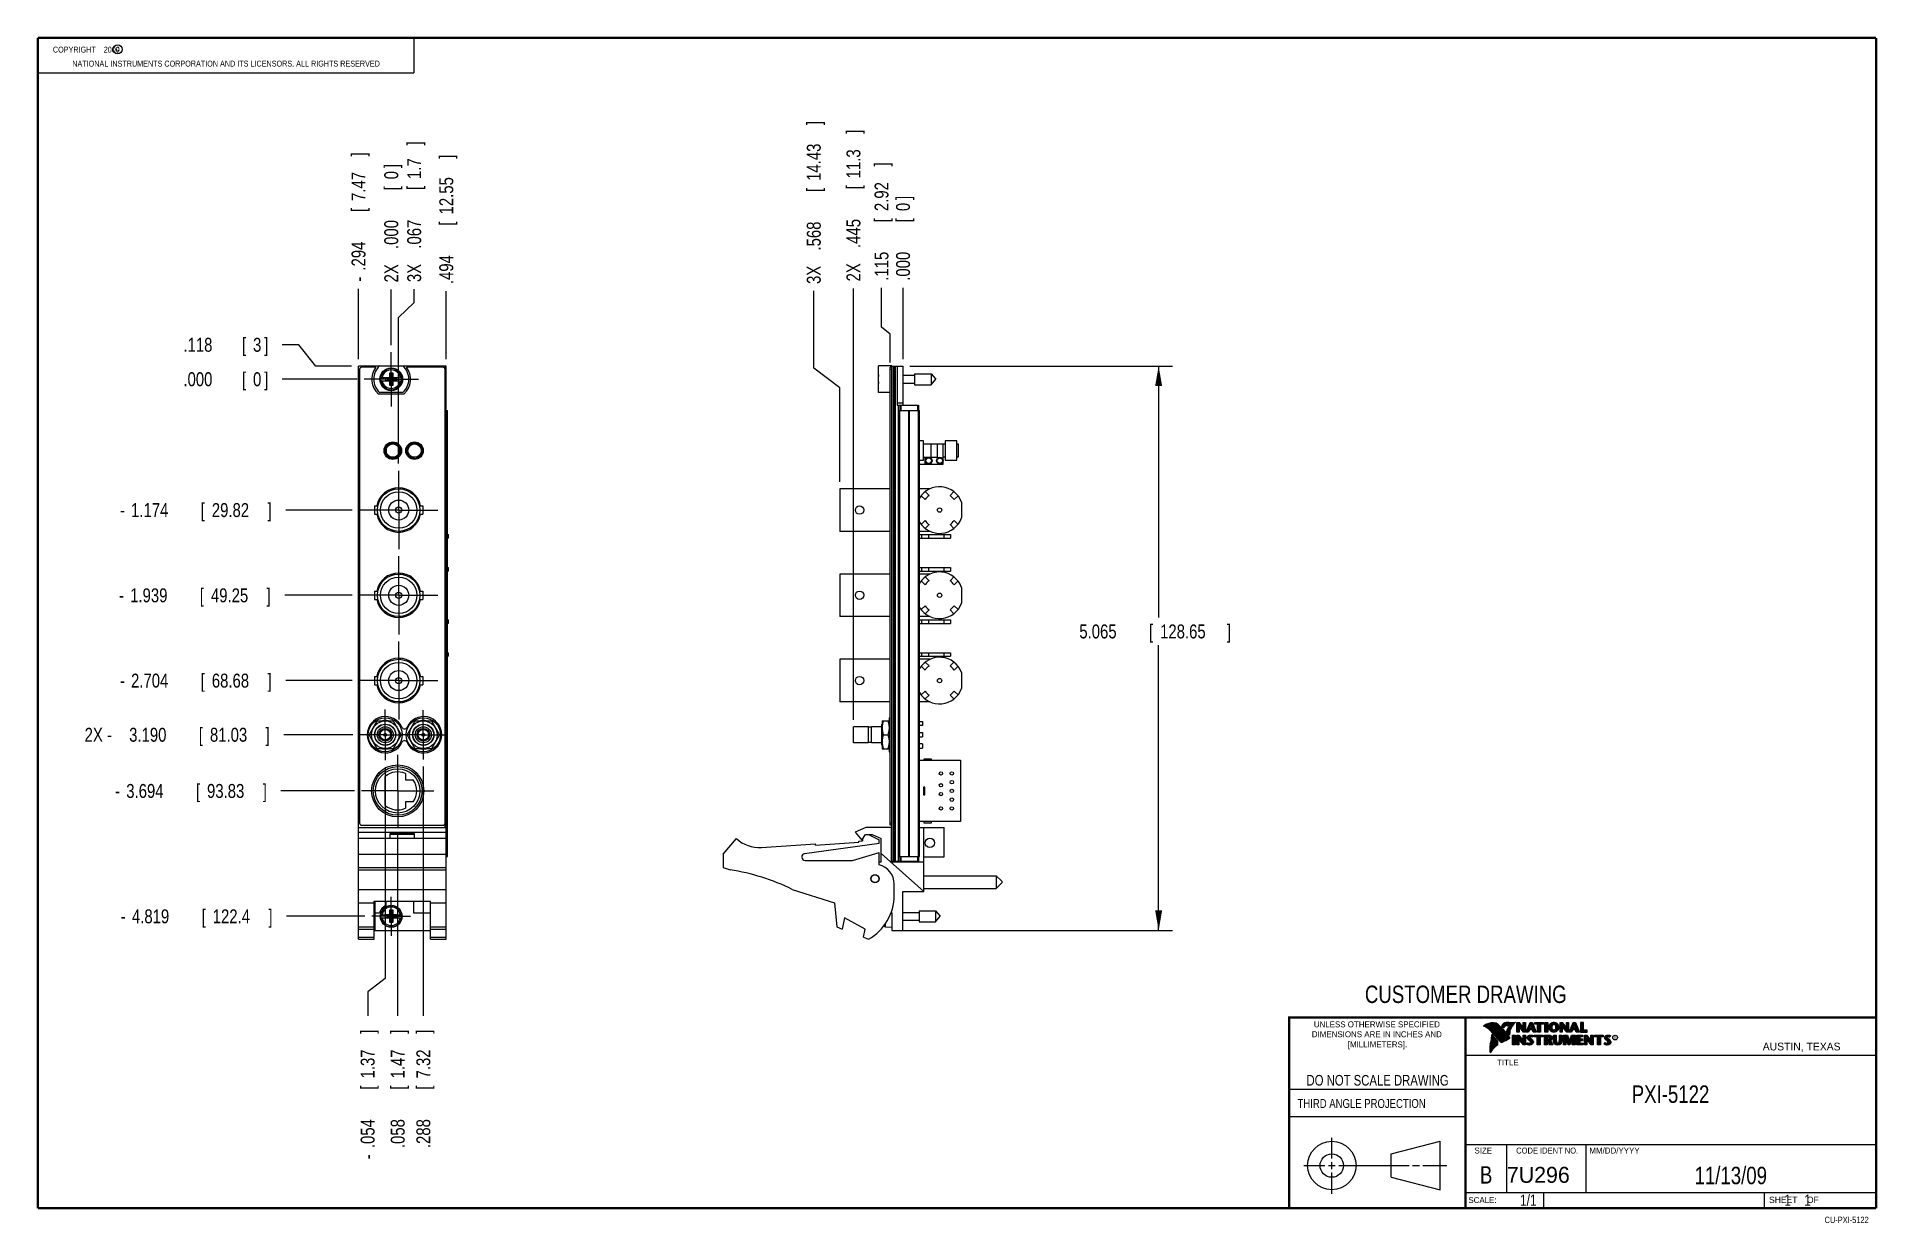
# Model space of a CAD drawing. Header units: inches. Extents: x 0.2 to 16.8, y 0.1 to 10.8.
import ezdxf
from ezdxf.enums import TextEntityAlignment as Align

# ---------------------------------------------------------------- set-up
doc = ezdxf.new("R2010")
doc.units = ezdxf.units.IN
doc.header["$LTSCALE"] = 0.935
doc.header["$MEASUREMENT"] = 0
doc.linetypes.add('CENTER', pattern=[0.6, 0.375, -0.075, 0.075, -0.075])
doc.layers.get('0').update_dxf_attribs({"linetype": 'CONTINUOUS'})
doc.layers.add('DEFAULT_1', color=7, linetype='CENTER')
doc.layers.add('DIMENSIONS', color=7, linetype='CONTINUOUS')
doc.styles.get("Standard").update_dxf_attribs({"font": 'txt', "width": 0.8})
doc.dimstyles.new('DIMSTYLE_1', dxfattribs={"dimtxt": 0.125, "dimasz": 0.18, "dimexe": 0.18, "dimexo": 0.0625, "dimgap": 0.09, "dimtad": 0, "dimtih": 1, "dimtoh": 1, "dimdec": 3, "dimzin": 4, "dimdsep": 46, "dimtxsty": 'STANDARD', "dimblk": '_FILLED', "dimblk1": '_FILLED', "dimblk2": '_FILLED', "dimcen": 0.09, "dimadec": 0, "dimazin": 0, "dimtp": 0.001, "dimtm": 0.001, "dimtfac": 1, "dimtdec": 3, "dimtofl": 0, "dimtmove": 0, "dimatfit": 3, "dimldrblk": '_FILLED', "dimfxl": 1, "dimtolj": 1, "dimtzin": 4, "dimarcsym": 0})
doc.dimstyles.new('DIMSTYLE_2', dxfattribs={"dimtxt": 0.125, "dimasz": 0.18, "dimexe": 0.18, "dimexo": 0.0625, "dimgap": 0.09, "dimtad": 0, "dimtih": 1, "dimtoh": 1, "dimdec": 3, "dimzin": 4, "dimdsep": 46, "dimtxsty": 'STANDARD', "dimblk": '_FILLED', "dimblk1": '_FILLED', "dimblk2": '_FILLED', "dimcen": 0.09, "dimadec": 0, "dimazin": 0, "dimtp": 0.001, "dimtm": 0.001, "dimtfac": 1, "dimtdec": 3, "dimtofl": 0, "dimtmove": 0, "dimatfit": 3, "dimldrblk": '_FILLED', "dimfxl": 1, "dimtolj": 1, "dimtzin": 4, "dimarcsym": 0})

msp = doc.modelspace()

# ---------------------------------------------------------------- texts
at = {"color": 2, "linetype": 'CONTINUOUS', "width": 0.8}
for s, height, p in [('c', 0.053, (0.946, 10.6363)), ('NATIONAL INSTRUMENTS CORPORATION AND ITS LICENSORS. ALL RIGHTS RESERVED', 0.053, (0.5583, 10.5016)), ('THIRD ANGLE PROJECTION', 0.08, (11.5564, 1.1584))]:
    msp.add_text(s, height=height, dxfattribs=at).set_placement(p)
at = {"color": 7, "linetype": 'CONTINUOUS', "width": 0.8}
for s, height, p in [('CUSTOMER DRAWING', 0.15625, (13.0668, 2.1001)), ('DO NOT SCALE DRAWING', 0.095, (12.2754, 1.3592)), ('B', 0.1562, (13.2497, 0.4798))]:
    msp.add_text(s, height=height, dxfattribs=at).set_placement(p, align=Align.CENTER)
at = {"color": 2, "linetype": 'CONTINUOUS'}
for s, p in [('DIMENSIONS ARE IN INCHES AND', (12.2688, 1.7933)), ('UNLESS OTHERWISE SPECIFIED', (12.2688, 1.8819)), ('[MILLIMETERS].', (12.2746, 1.7015))]:
    msp.add_text(s, height=0.053254, dxfattribs=at).set_placement(p, align=Align.CENTER)
for s, height, p in [('R', 0.0217, (14.3971, 1.7782)), ('AUSTIN, TEXAS', 0.069617, (15.7327, 1.6745)), ('TITLE', 0.05325, (13.3474, 1.5397)), ('SIZE', 0.05325, (13.1451, 0.7494)), ('MM/DD/YYYY', 0.05325, (14.1765, 0.7494)), ('SCALE:', 0.05325, (13.0904, 0.3053)), ('SHEET    OF', 0.057262, (15.7892, 0.3052))]:
    msp.add_text(s, height=height, dxfattribs=at).set_placement(p)
at = {"color": 2, "linetype": 'CONTINUOUS', "width": 0.95}
msp.add_text('CODE IDENT NO.', height=0.053254, dxfattribs=at).set_placement((13.7978, 0.7494), align=Align.CENTER)
at = {"color": 7, "linetype": 'CONTINUOUS'}
msp.add_text('7U296', height=0.14316, dxfattribs=at).set_placement((13.4363, 0.4866))
at = {"color": 7, "linetype": 'CONTINUOUS', "width": 0.8}
msp.add_text('1/1', height=0.1, dxfattribs=at).set_placement((13.7025, 0.2805), align=Align.RIGHT)
at = {"color": 2, "linetype": 'CONTINUOUS', "width": 0.8}
msp.add_text('CU-PXI-5122', height=0.057262, dxfattribs=at).set_placement((16.6837, 0.1254), align=Align.RIGHT)
at = {"color": 2, "linetype": 'CONTINUOUS', "insert": (0.3125, 10.6805), "char_height": 0.053, "width": 0.8904, "attachment_point": 1}
msp.add_mtext('    COPYRIGHT    2009', dxfattribs=at)
at = {"color": 7, "linetype": 'CONTINUOUS'}
for s, insert, char_height, width, attachment_point in [('PXI-5122\\P ', (14.9051, 1.3603), 0.15625, 1, 2), ('11/13/09 ', (15.4455, 0.6307), 0.15625, 1.125, 2), ('    1    1', (15.8075, 0.3805), 0.1, 0.8, 1)]:
    msp.add_mtext(s, dxfattribs=dict(at, insert=insert, char_height=char_height, width=width, attachment_point=attachment_point))

# ---------------------------------------------------------------- blocks, each defined once
blk = doc.blocks.new('*D0')
at = {"layer": 'DIMENSIONS', "color": 2, "linetype": 'CONTINUOUS'}
for p, q in [((2.593, 8.006), (2.443, 8.006)), ((2.744, 7.815), (2.593, 8.006)), ((3.065, 7.815), (2.744, 7.815))]:
    blk.add_line(p, q, dxfattribs=at)
at = {"layer": 'DIMENSIONS', "color": 2, "linetype": 'CONTINUOUS', "width": 0.8}
for s, p in [('.118', (1.556, 7.943)), ('[', (2.081, 7.943)), ('3', (2.181, 7.943)), (']', (2.281, 7.943))]:
    blk.add_text(s, height=0.125, dxfattribs=at).set_placement(p)
blk = doc.blocks.new('_FILLED')
at = {"color": 0, "linetype": 'BYBLOCK'}
blk.add_solid([(0, 0), (-1, 0.174), (-1, -0.174)], dxfattribs=at)
blk = doc.blocks.new('*D1')
at = {"layer": 'DIMENSIONS', "color": 2, "linetype": 'CONTINUOUS'}
blk.add_line((3.071, 6.523), (2.474, 6.523), dxfattribs=at)
at = {"layer": 'DIMENSIONS', "color": 2, "linetype": 'CONTINUOUS', "width": 0.8}
for s, p in [('-', (0.986, 6.46)), ('1.174', (1.086, 6.46)), ('[', (1.711, 6.46)), ('29.82', (1.811, 6.46)), (']', (2.311, 6.46))]:
    blk.add_text(s, height=0.125, dxfattribs=at).set_placement(p)
blk = doc.blocks.new('*D2')
at = {"layer": 'DIMENSIONS', "color": 2, "linetype": 'CONTINUOUS'}
blk.add_line((3.071, 5.758), (2.465, 5.758), dxfattribs=at)
at = {"layer": 'DIMENSIONS', "color": 2, "linetype": 'CONTINUOUS', "width": 0.8}
for s, p in [('1.939', (1.078, 5.695)), ('[', (1.703, 5.695)), ('49.25', (1.803, 5.695)), (']', (2.303, 5.695)), ('-', (0.978, 5.695))]:
    blk.add_text(s, height=0.125, dxfattribs=at).set_placement(p)
blk = doc.blocks.new('*D3')
at = {"layer": 'DIMENSIONS', "color": 2, "linetype": 'CONTINUOUS'}
blk.add_line((3.071, 4.993), (2.474, 4.993), dxfattribs=at)
at = {"layer": 'DIMENSIONS', "color": 2, "linetype": 'CONTINUOUS', "width": 0.8}
for s, p in [('-', (0.986, 4.93)), ('2.704', (1.086, 4.93)), ('[', (1.711, 4.93)), ('68.68', (1.811, 4.93)), (']', (2.311, 4.93))]:
    blk.add_text(s, height=0.125, dxfattribs=at).set_placement(p)
blk = doc.blocks.new('*D4')
at = {"layer": 'DIMENSIONS', "color": 2, "linetype": 'CONTINUOUS'}
blk.add_line((3.078, 4.507), (2.456, 4.507), dxfattribs=at)
at = {"layer": 'DIMENSIONS', "color": 2, "linetype": 'CONTINUOUS', "width": 0.8}
for s, p in [('2X -', (0.669, 4.444)), ('3.190', (1.069, 4.444)), ('[', (1.694, 4.444)), ('81.03', (1.794, 4.444)), (']', (2.294, 4.444))]:
    blk.add_text(s, height=0.125, dxfattribs=at).set_placement(p)
blk = doc.blocks.new('*D5')
at = {"layer": 'DIMENSIONS', "color": 2, "linetype": 'CONTINUOUS'}
blk.add_line((3.093, 4.003), (2.43, 4.003), dxfattribs=at)
at = {"layer": 'DIMENSIONS', "color": 2, "linetype": 'CONTINUOUS', "width": 0.8}
for s, p in [('-', (0.943, 3.94)), ('3.694', (1.043, 3.94)), ('[', (1.668, 3.94)), ('93.83', (1.768, 3.94)), (']', (2.268, 3.94))]:
    blk.add_text(s, height=0.125, dxfattribs=at).set_placement(p)
blk = doc.blocks.new('*D6')
at = {"layer": 'DIMENSIONS', "color": 2, "linetype": 'CONTINUOUS'}
blk.add_line((3.185, 2.878), (2.482, 2.878), dxfattribs=at)
at = {"layer": 'DIMENSIONS', "color": 2, "linetype": 'CONTINUOUS', "width": 0.8}
for s, p in [('-', (0.994, 2.815)), ('4.819', (1.094, 2.815)), ('[', (1.719, 2.815)), ('122.4', (1.819, 2.815)), (']', (2.319, 2.815))]:
    blk.add_text(s, height=0.125, dxfattribs=at).set_placement(p)
blk = doc.blocks.new('*D7')
at = {"layer": 'DIMENSIONS', "color": 2, "linetype": 'CONTINUOUS'}
blk.add_line((3.115, 7.697), (2.443, 7.697), dxfattribs=at)
at = {"layer": 'DIMENSIONS', "color": 2, "linetype": 'CONTINUOUS', "width": 0.8}
for s, p in [('[', (2.081, 7.634)), (']', (2.281, 7.634)), ('.000', (1.556, 7.634)), ('0', (2.181, 7.634))]:
    blk.add_text(s, height=0.125, dxfattribs=at).set_placement(p)
blk = doc.blocks.new('*D8')
at = {"layer": 'DIMENSIONS', "color": 2, "linetype": 'CONTINUOUS'}
for p, q in [((8.078, 7.815), (10.435, 7.815)), ((10.31, 7.815), (10.31, 5.559)), ((10.31, 2.75), (10.31, 5.309)), ((7.978, 2.75), (10.435, 2.75))]:
    blk.add_line(p, q, dxfattribs=at)
at = {"layer": 'DIMENSIONS', "color": 2, "linetype": 'CONTINUOUS', "xscale": 0.18, "yscale": 0.18, "zscale": 0.18}
for p, rotation in [((10.31, 7.815), 90), ((10.31, 2.75), 270)]:
    blk.add_blockref('_FILLED', p, dxfattribs=dict(at, rotation=rotation))
at = {"layer": 'DIMENSIONS', "color": 2, "linetype": 'CONTINUOUS', "width": 0.8}
for s, p in [('5.065', (9.598, 5.371)), ('[', (10.223, 5.371)), ('128.65', (10.323, 5.371)), (']', (10.923, 5.371))]:
    blk.add_text(s, height=0.125, dxfattribs=at).set_placement(p)
blk = doc.blocks.new('*D9')
at = {"layer": 'DIMENSIONS', "color": 2, "linetype": 'CONTINUOUS'}
for p, q in [((7.823, 8.163), (7.823, 8.517)), ((7.901, 8.1), (7.823, 8.163)), ((7.901, 7.847), (7.901, 8.1))]:
    blk.add_line(p, q, dxfattribs=at)
at = {"layer": 'DIMENSIONS', "color": 2, "linetype": 'CONTINUOUS', "width": 0.8}
for s, p in [(']', (7.885, 9.605)), ('2.92', (7.885, 9.205)), ('[', (7.885, 9.105)), ('.115', (7.885, 8.58))]:
    blk.add_text(s, height=0.125, rotation=90, dxfattribs=at).set_placement(p)
blk = doc.blocks.new('*D10')
at = {"layer": 'DIMENSIONS', "color": 2, "linetype": 'CONTINUOUS'}
for p, q in [((7.214, 7.796), (7.214, 8.489)), ((7.448, 7.62), (7.214, 7.796)), ((7.448, 6.776), (7.448, 7.62))]:
    blk.add_line(p, q, dxfattribs=at)
at = {"layer": 'DIMENSIONS', "color": 2, "linetype": 'CONTINUOUS', "width": 0.8}
for s, p in [(']', (7.277, 9.976)), ('14.43', (7.277, 9.476)), ('[', (7.277, 9.376)), ('.568', (7.277, 8.851)), ('3X ', (7.277, 8.551))]:
    blk.add_text(s, height=0.125, rotation=90, dxfattribs=at).set_placement(p)
blk = doc.blocks.new('*D11')
at = {"layer": 'DIMENSIONS', "color": 2, "linetype": 'CONTINUOUS'}
blk.add_line((7.571, 4.641), (7.571, 8.512), dxfattribs=at)
at = {"layer": 'DIMENSIONS', "color": 2, "linetype": 'CONTINUOUS', "width": 0.8}
for s, p in [(']', (7.633, 9.899)), ('11.3', (7.633, 9.499)), ('[', (7.633, 9.399)), ('.445', (7.633, 8.874)), ('2X ', (7.633, 8.574))]:
    blk.add_text(s, height=0.125, rotation=90, dxfattribs=at).set_placement(p)
blk = doc.blocks.new('*D12')
at = {"layer": 'DIMENSIONS', "color": 2, "linetype": 'CONTINUOUS'}
blk.add_line((8.016, 7.877), (8.016, 8.517), dxfattribs=at)
at = {"layer": 'DIMENSIONS', "color": 2, "linetype": 'CONTINUOUS', "width": 0.8}
for s, p in [(']', (8.078, 9.305)), ('0', (8.078, 9.205)), ('[', (8.078, 9.105)), ('.000', (8.078, 8.58))]:
    blk.add_text(s, height=0.125, rotation=90, dxfattribs=at).set_placement(p)
blk = doc.blocks.new('*D13')
at = {"layer": 'DIMENSIONS', "color": 2, "linetype": 'CONTINUOUS'}
for p, q in [((3.627, 8.386), (3.627, 8.505)), ((3.488, 8.25), (3.627, 8.386)), ((3.488, 6.94), (3.488, 8.25))]:
    blk.add_line(p, q, dxfattribs=at)
at = {"layer": 'DIMENSIONS', "color": 2, "linetype": 'CONTINUOUS', "width": 0.8}
for s, p in [(']', (3.69, 9.793)), ('1.7', (3.69, 9.493)), ('[', (3.69, 9.393)), ('.067', (3.69, 8.868)), ('3X ', (3.69, 8.568))]:
    blk.add_text(s, height=0.125, rotation=90, dxfattribs=at).set_placement(p)
blk = doc.blocks.new('*D14')
at = {"layer": 'DIMENSIONS', "color": 2, "linetype": 'CONTINUOUS'}
blk.add_line((3.127, 7.877), (3.127, 8.509), dxfattribs=at)
at = {"layer": 'DIMENSIONS', "color": 2, "linetype": 'CONTINUOUS', "width": 0.8}
for s, p in [(']', (3.19, 9.696)), ('7.47', (3.19, 9.296)), ('[', (3.19, 9.196)), ('.294', (3.19, 8.671)), ('-', (3.19, 8.571))]:
    blk.add_text(s, height=0.125, rotation=90, dxfattribs=at).set_placement(p)
blk = doc.blocks.new('*D15')
at = {"layer": 'DIMENSIONS', "color": 2, "linetype": 'CONTINUOUS'}
blk.add_line((3.915, 7.877), (3.915, 8.488), dxfattribs=at)
at = {"layer": 'DIMENSIONS', "color": 2, "linetype": 'CONTINUOUS', "width": 0.8}
for s, p in [(']', (3.978, 9.675)), ('12.55', (3.978, 9.175)), ('[', (3.978, 9.075)), ('.494', (3.978, 8.55))]:
    blk.add_text(s, height=0.125, rotation=90, dxfattribs=at).set_placement(p)
blk = doc.blocks.new('*D16')
at = {"layer": 'DIMENSIONS', "color": 2, "linetype": 'CONTINUOUS'}
blk.add_line((3.479, 3.616), (3.479, 1.985), dxfattribs=at)
at = {"layer": 'DIMENSIONS', "color": 2, "linetype": 'CONTINUOUS', "width": 0.8}
for s, p in [(']', (3.542, 1.823)), ('1.47', (3.542, 1.423)), ('[', (3.542, 1.323)), ('.058', (3.542, 0.798))]:
    blk.add_text(s, height=0.125, rotation=90, dxfattribs=at).set_placement(p)
blk = doc.blocks.new('*D17')
at = {"layer": 'DIMENSIONS', "color": 2, "linetype": 'CONTINUOUS'}
blk.add_line((3.709, 4.223), (3.709, 1.985), dxfattribs=at)
at = {"layer": 'DIMENSIONS', "color": 2, "linetype": 'CONTINUOUS', "width": 0.8}
for s, p in [(']', (3.772, 1.823)), ('7.32', (3.772, 1.423)), ('[', (3.772, 1.323)), ('.288', (3.772, 0.798))]:
    blk.add_text(s, height=0.125, rotation=90, dxfattribs=at).set_placement(p)
blk = doc.blocks.new('*D18')
at = {"layer": 'DIMENSIONS', "color": 2, "linetype": 'CONTINUOUS'}
for p, q in [((3.367, 4.217), (3.367, 2.32)), ((3.367, 2.32), (3.21, 2.199)), ((3.21, 2.199), (3.21, 1.985))]:
    blk.add_line(p, q, dxfattribs=at)
at = {"layer": 'DIMENSIONS', "color": 2, "linetype": 'CONTINUOUS', "width": 0.8}
for s, p in [(']', (3.272, 1.823)), ('1.37', (3.272, 1.423)), ('[', (3.272, 1.323)), ('.054', (3.272, 0.798)), ('-', (3.272, 0.698))]:
    blk.add_text(s, height=0.125, rotation=90, dxfattribs=at).set_placement(p)
blk = doc.blocks.new('*D19')
at = {"layer": 'DIMENSIONS', "color": 2, "linetype": 'CONTINUOUS'}
blk.add_line((3.421, 8.003), (3.421, 8.503), dxfattribs=at)
at = {"layer": 'DIMENSIONS', "color": 2, "linetype": 'CONTINUOUS', "width": 0.8}
for s, p in [(']', (3.484, 9.59)), ('[', (3.484, 9.39)), ('0', (3.484, 9.49)), ('.000', (3.484, 8.865)), ('2X ', (3.484, 8.565))]:
    blk.add_text(s, height=0.125, rotation=90, dxfattribs=at).set_placement(p)

# ---------------------------------------------------------------- dimensions: what is measured, and where the dimension line sits
at = {"layer": 'DIMENSIONS', "color": 2, "linetype": 'CONTINUOUS'}
for feature_location, offset, dtype, origin, text, picture, middle in [((7.4476993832, 6.7763457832), (-0.233586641, 1.7125055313), 0, (8.0156993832, 7.8148457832), '3X <>', '*D10', (7.2141127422, 9.3138513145)), ((7.5707, 4.6413), (0, 3.8702), 1, (8.0157, 7.8148), '2X <>', '*D11', (7.5707, 9.2865)), ((3.4885, 6.9403), (0.1389, 1.5649), 0, (3.4215, 7.9403), '3X <>', '*D13', (3.6274, 9.2302)), ((3.1275, 7.8773), (0, 0.6314), 1, (3.4215, 7.9403), '-<>', '*D14', (3.1275, 9.1838)), ((3.4214978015, 8.0028457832), (0, 0.5), 1, (3.4214978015, 7.9403457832), '2X <>', '*D19', (3.4214978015, 9.1278457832)), ((3.078, 4.5068), (-0.6219, 0), 0, (3.178, 7.6968), '2X -<>', '*D4', (1.5311, 4.5068)), ((3.093, 4.0028), (-0.6626, 0), 0, (3.178, 7.6968), '-<>', '*D5', (1.6554, 4.0028)), ((3.071, 5.7578), (-0.6058, 0), 0, (3.178, 7.6968), '-<>', '*D2', (1.6902, 5.7578)), ((3.071, 6.5228), (-0.5971, 0), 0, (3.178, 7.6968), '-<>', '*D1', (1.6989, 6.5228)), ((3.071, 4.9928), (-0.5971, 0), 0, (3.178, 7.6968), '-<>', '*D3', (1.6989, 4.9928)), ((3.185, 2.8778), (-0.7032, 0), 0, (3.178, 7.6968), '-<>', '*D6', (1.7068, 2.8778)), ((3.3674978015, 4.2173457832), (-0.1577818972, -2.232), 0, (3.4214978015, 7.6968457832), '-<>', '*D18', (3.2097159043, 1.3103457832))]:
    dim = msp.add_ordinate_dim(feature_location=feature_location, offset=offset, dtype=dtype, origin=origin, text=text, dimstyle='DIMSTYLE_1', dxfattribs=at)
    dim.commit()
    dim.dimension.update_dxf_attribs({"geometry": picture, "text_midpoint": middle})
for feature_location, offset, dtype, origin, picture, middle in [((3.9155, 7.8773), (0, 0.6103), 1, (3.4215, 7.9403), '*D15', (3.9155, 9.1627)), ((7.9006993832, 7.8473457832), (-0.0780627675, 0.6697754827), 0, (8.0156993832, 7.8148457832), '*D9', (7.8226366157, 9.1421212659)), ((8.0156993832, 7.8773457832), (0, 0.6397754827), 1, (8.0156993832, 7.8148457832), '*D12', (8.0156993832, 8.9921212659)), ((3.065, 7.8148), (-0.6216, 0.191), 0, (3.178, 7.6968), '*D0', (1.9684, 8.0059)), ((3.1154978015, 7.6968457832), (-0.6720797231, 0), 0, (3.1779978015, 7.6968457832), '*D7', (1.9684180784, 7.6968457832)), ((3.4795, 3.6163), (0, -1.631), 1, (3.4215, 7.6968), '*D16', (3.4795, 1.3603)), ((3.7095, 4.2228), (0, -2.2375), 1, (3.4215, 7.6968), '*D17', (3.7095, 1.3603))]:
    dim = msp.add_ordinate_dim(feature_location=feature_location, offset=offset, dtype=dtype, origin=origin, dimstyle='DIMSTYLE_1', dxfattribs=at)
    dim.commit()
    dim.dimension.update_dxf_attribs({"geometry": picture, "text_midpoint": middle})
dim = msp.add_linear_dim(base=(10.3104, 7.8148), p1=(7.9782, 2.7498), p2=(8.0782, 7.8148), angle=90, dimstyle='DIMSTYLE_2', dxfattribs=at)
dim.commit()
dim.dimension.update_dxf_attribs({"geometry": '*D8', "text_midpoint": (10.3104, 5.4339), "dimtype": 160})

# ---------------------------------------------------------------- linework, layer by layer
at = {"color": 2, "linetype": 'CONTINUOUS'}
for p, q in [((0.25, 10.7586), (3.625, 10.7586)), ((0.25, 10.7586), (0.25, 10.4456)), ((3.625, 10.7586), (3.625, 10.4456)), ((0.25, 10.4456), (3.625, 10.4456)), ((13.0652, 1.9695), (16.745, 1.9695)), ((13.0652, 1.9695), (13.0652, 0.2605)), ((13.2311, 1.8934), (13.2311, 1.8949)), ((13.2347, 1.8921), (13.2347, 1.8972)), ((13.2382, 1.8907), (13.2382, 1.8994)), ((13.2418, 1.8892), (13.2418, 1.9015)), ((13.2453, 1.8876), (13.2453, 1.9035)), ((13.2489, 1.8858), (13.2489, 1.9054)), ((13.2524, 1.8839), (13.2524, 1.9069)), ((13.256, 1.8818), (13.256, 1.9084)), ((13.2596, 1.8796), (13.2596, 1.9098)), ((13.2631, 1.8772), (13.2631, 1.9111)), ((13.2667, 1.8747), (13.2667, 1.9124)), ((13.2702, 1.872), (13.2702, 1.9135)), ((13.2738, 1.869), (13.2738, 1.9146)), ((13.2773, 1.8658), (13.2773, 1.9155)), ((13.2809, 1.8624), (13.2809, 1.9164)), ((13.2844, 1.8587), (13.2844, 1.9173)), ((13.288, 1.8549), (13.288, 1.9181)), ((13.2915, 1.851), (13.2915, 1.9188)), ((13.2951, 1.8471), (13.2951, 1.9194)), ((13.2987, 1.8431), (13.2987, 1.9198)), ((13.3022, 1.8391), (13.3022, 1.92)), ((13.3058, 1.8351), (13.3058, 1.9201)), ((13.3093, 1.8311), (13.3093, 1.9201)), ((13.3129, 1.827), (13.3129, 1.9199)), ((13.3164, 1.8229), (13.3164, 1.9196)), ((13.32, 1.8188), (13.32, 1.9192)), ((13.3235, 1.8146), (13.3235, 1.9186)), ((13.3271, 1.8104), (13.3271, 1.9179)), ((13.3306, 1.8062), (13.3306, 1.9172)), ((13.3342, 1.802), (13.3342, 1.9163)), ((13.3378, 1.7978), (13.3378, 1.9151)), ((13.3413, 1.7937), (13.3413, 1.9138)), ((13.3449, 1.7897), (13.3449, 1.9122)), ((13.3484, 1.7856), (13.3484, 1.9103)), ((13.352, 1.7817), (13.352, 1.9081)), ((13.3555, 1.7778), (13.3555, 1.9055)), ((13.3591, 1.7739), (13.3591, 1.9026)), ((13.3626, 1.7701), (13.3626, 1.8991)), ((13.3662, 1.7663), (13.3662, 1.8952)), ((13.3697, 1.7625), (13.3697, 1.8915)), ((13.3733, 1.7588), (13.3733, 1.8878)), ((13.3769, 1.7556), (13.3769, 1.8841)), ((13.3804, 1.7529), (13.3804, 1.8803)), ((13.384, 1.7512), (13.384, 1.8766)), ((13.3875, 1.7509), (13.3875, 1.8728)), ((13.4022, 1.878), (13.3901, 1.8922)), ((13.3911, 1.7518), (13.3911, 1.8691)), ((13.4029, 1.881), (13.3927, 1.893)), ((13.3946, 1.8908), (13.3946, 1.8999)), ((13.3946, 1.7533), (13.3946, 1.8653)), ((13.3982, 1.8866), (13.3982, 1.9062)), ((13.3982, 1.7548), (13.3982, 1.8615)), ((13.4017, 1.8824), (13.4017, 1.9101)), ((13.4017, 1.7563), (13.4017, 1.8574)), ((13.4053, 1.8823), (13.4053, 1.9129)), ((13.4053, 1.7578), (13.4053, 1.8531)), ((13.4088, 1.8844), (13.4088, 1.915)), ((13.4088, 1.7593), (13.4088, 1.8488)), ((13.4124, 1.887), (13.4124, 1.9167)), ((13.4124, 1.7609), (13.4124, 1.8445)), ((13.4159, 1.89), (13.4159, 1.9182)), ((13.4159, 1.7625), (13.4159, 1.8402)), ((13.4195, 1.8937), (13.4195, 1.9193)), ((13.4195, 1.7641), (13.4195, 1.8359)), ((13.4231, 1.8964), (13.4231, 1.9203)), ((13.4231, 1.7657), (13.4231, 1.8316)), ((13.4266, 1.8982), (13.4266, 1.9209)), ((13.4266, 1.7674), (13.4266, 1.8273)), ((13.4302, 1.8995), (13.4302, 1.9214)), ((13.4302, 1.7691), (13.4302, 1.823)), ((13.4414, 1.8328), (13.4319, 1.8437)), ((13.4337, 1.8997), (13.4337, 1.922)), ((13.4337, 1.7708), (13.4337, 1.8187)), ((13.4433, 1.8344), (13.4349, 1.844)), ((13.4373, 1.8991), (13.4373, 1.9224)), ((13.4373, 1.8413), (13.4373, 1.8491)), ((13.4408, 1.898), (13.4408, 1.9228)), ((13.4408, 1.8372), (13.4408, 1.8572)), ((13.4444, 1.8972), (13.4444, 1.9231)), ((13.4444, 1.8331), (13.4444, 1.8665)), ((13.4479, 1.8969), (13.4479, 1.9234)), ((13.4479, 1.8288), (13.4479, 1.873)), ((13.4515, 1.8966), (13.4515, 1.9236)), ((13.4515, 1.8247), (13.4515, 1.8764)), ((13.4529, 1.9261), (13.5132, 1.9271)), ((13.453, 1.9236), (13.5067, 1.9245)), ((13.455, 1.8965), (13.455, 1.9237)), ((13.455, 1.8207), (13.455, 1.878)), ((13.4586, 1.8964), (13.4586, 1.9237)), ((13.4586, 1.8303), (13.4586, 1.879)), ((13.4622, 1.8957), (13.4622, 1.9238)), ((13.4622, 1.8535), (13.4622, 1.8795)), ((13.4657, 1.8935), (13.4657, 1.9238)), ((13.4657, 1.8636), (13.4657, 1.8798)), ((13.4693, 1.872), (13.4693, 1.9239)), ((13.4728, 1.8794), (13.4728, 1.9239)), ((13.4764, 1.8859), (13.4764, 1.924)), ((13.4799, 1.8919), (13.4799, 1.924)), ((13.4835, 1.8973), (13.4835, 1.9241)), ((13.487, 1.9023), (13.487, 1.9242)), ((13.4906, 1.9069), (13.4906, 1.9242)), ((13.4941, 1.9112), (13.4941, 1.9243)), ((13.4977, 1.9153), (13.4977, 1.9243)), ((13.5013, 1.9191), (13.5013, 1.9244)), ((13.5261, 1.9263), (13.5451, 1.9263)), ((13.5261, 1.839), (13.5261, 1.9263)), ((13.5466, 1.839), (13.5261, 1.839)), ((13.5286, 1.9237), (13.5439, 1.9237)), ((13.5286, 1.8415), (13.5286, 1.9237)), ((13.5441, 1.8415), (13.5286, 1.8415)), ((13.5332, 1.8415), (13.5332, 1.9237)), ((13.5367, 1.8415), (13.5367, 1.9237)), ((13.5402, 1.8415), (13.5402, 1.9237)), ((13.5441, 1.8976), (13.5437, 1.9237)), ((13.5439, 1.9237), (13.5854, 1.869)), ((13.5873, 1.8415), (13.5441, 1.8976)), ((13.5441, 1.8976), (13.5441, 1.8415)), ((13.5451, 1.9263), (13.5829, 1.8765)), ((13.586, 1.839), (13.5466, 1.8902)), ((13.5466, 1.8902), (13.5466, 1.839)), ((13.5471, 1.8936), (13.5471, 1.9194)), ((13.5506, 1.8891), (13.5506, 1.9149)), ((13.5541, 1.8846), (13.5541, 1.9103)), ((13.5576, 1.8801), (13.5576, 1.9057)), ((13.561, 1.8756), (13.561, 1.9011)), ((13.5645, 1.8711), (13.5645, 1.8965)), ((13.568, 1.8665), (13.568, 1.8919)), ((13.5715, 1.862), (13.5715, 1.8874)), ((13.575, 1.8575), (13.575, 1.8828)), ((13.5784, 1.853), (13.5784, 1.8782)), ((13.5819, 1.8485), (13.5819, 1.8736)), ((13.5829, 1.9263), (13.6036, 1.9263)), ((13.5829, 1.8765), (13.5829, 1.9263)), ((13.5854, 1.9237), (13.6011, 1.9237)), ((13.5854, 1.869), (13.5854, 1.9237)), ((13.5854, 1.844), (13.5854, 1.869)), ((13.6036, 1.839), (13.586, 1.839)), ((13.6011, 1.8415), (13.5873, 1.8415)), ((13.5889, 1.8415), (13.5889, 1.9237)), ((13.5923, 1.8415), (13.5923, 1.9237)), ((13.5958, 1.8415), (13.5958, 1.9237)), ((13.5993, 1.8415), (13.5993, 1.9237)), ((13.6011, 1.9237), (13.6011, 1.8415)), ((13.6036, 1.9263), (13.6036, 1.839)), ((13.6088, 1.839), (13.6444, 1.9262)), ((13.6294, 1.839), (13.6088, 1.839)), ((13.6125, 1.8415), (13.6461, 1.9237)), ((13.6277, 1.8415), (13.6125, 1.8415)), ((13.6167, 1.8415), (13.6167, 1.8516)), ((13.6201, 1.8415), (13.6201, 1.8601)), ((13.6236, 1.8415), (13.6236, 1.8686)), ((13.6271, 1.8415), (13.6271, 1.8771)), ((13.6361, 1.8623), (13.6277, 1.8415)), ((13.6378, 1.8598), (13.6294, 1.839)), ((13.6306, 1.8486), (13.6306, 1.8857)), ((13.634, 1.8573), (13.634, 1.8942)), ((13.6665, 1.8623), (13.6361, 1.8623)), ((13.6375, 1.8623), (13.6375, 1.9027)), ((13.6647, 1.8598), (13.6378, 1.8598)), ((13.6388, 1.8711), (13.65, 1.9073)), ((13.6639, 1.8711), (13.6388, 1.8711)), ((13.641, 1.8781), (13.641, 1.9112)), ((13.641, 1.8623), (13.641, 1.8711)), ((13.6423, 1.8736), (13.6519, 1.9048)), ((13.6606, 1.8736), (13.6423, 1.8736)), ((13.6444, 1.9262), (13.6664, 1.9262)), ((13.6445, 1.8893), (13.6445, 1.9197)), ((13.6445, 1.8623), (13.6445, 1.8711)), ((13.6461, 1.9237), (13.6647, 1.9237)), ((13.6479, 1.9006), (13.6479, 1.9237)), ((13.6479, 1.8623), (13.6479, 1.8711)), ((13.65, 1.9073), (13.6541, 1.9073)), ((13.6514, 1.9073), (13.6514, 1.9237)), ((13.6514, 1.8623), (13.6514, 1.8711)), ((13.6519, 1.9048), (13.6521, 1.9048)), ((13.6521, 1.9048), (13.6606, 1.8736)), ((13.6541, 1.9073), (13.6639, 1.8711)), ((13.6549, 1.9043), (13.6549, 1.9237)), ((13.6549, 1.8623), (13.6549, 1.8711)), ((13.6584, 1.8915), (13.6584, 1.9237)), ((13.6584, 1.8623), (13.6584, 1.8711)), ((13.6618, 1.8787), (13.6618, 1.9237)), ((13.6618, 1.8623), (13.6618, 1.8711)), ((13.6647, 1.9237), (13.6959, 1.8415)), ((13.6717, 1.839), (13.6647, 1.8598)), ((13.6653, 1.8623), (13.6653, 1.922)), ((13.6664, 1.9262), (13.6995, 1.839)), ((13.6735, 1.8415), (13.6665, 1.8623)), ((13.6688, 1.8555), (13.6688, 1.9128)), ((13.6995, 1.839), (13.6717, 1.839)), ((13.6723, 1.8452), (13.6723, 1.9037)), ((13.6959, 1.8415), (13.6735, 1.8415)), ((13.6757, 1.8415), (13.6757, 1.8945)), ((13.6792, 1.8415), (13.6792, 1.8854)), ((13.6827, 1.8415), (13.6827, 1.8762)), ((13.6862, 1.8415), (13.6862, 1.8671)), ((13.6866, 1.9262), (13.7634, 1.9262)), ((13.6866, 1.9099), (13.6866, 1.9262)), ((13.7118, 1.9099), (13.6866, 1.9099)), ((13.6891, 1.9237), (13.7609, 1.9237)), ((13.6891, 1.9125), (13.6891, 1.9237)), ((13.7143, 1.9125), (13.6891, 1.9125)), ((13.6896, 1.8415), (13.6896, 1.8579)), ((13.6931, 1.9125), (13.6931, 1.9237)), ((13.6931, 1.8415), (13.6931, 1.8488)), ((13.6966, 1.9125), (13.6966, 1.9237)), ((13.7001, 1.9125), (13.7001, 1.9237)), ((13.7035, 1.9125), (13.7035, 1.9237)), ((13.707, 1.9125), (13.707, 1.9237)), ((13.7105, 1.9125), (13.7105, 1.9237)), ((13.7118, 1.839), (13.7118, 1.9099)), ((13.7382, 1.839), (13.7118, 1.839)), ((13.7143, 1.9125), (13.714, 1.9237)), ((13.7143, 1.8415), (13.7143, 1.9125)), ((13.7357, 1.8415), (13.7143, 1.8415)), ((13.7174, 1.8415), (13.7174, 1.9237)), ((13.7209, 1.8415), (13.7209, 1.9237)), ((13.7244, 1.8415), (13.7244, 1.9237)), ((13.7279, 1.8415), (13.7279, 1.9237)), ((13.7313, 1.8415), (13.7313, 1.9237)), ((13.7357, 1.9125), (13.7348, 1.9237)), ((13.7609, 1.9125), (13.7357, 1.9125)), ((13.7357, 1.9125), (13.7357, 1.8415)), ((13.7634, 1.9099), (13.7382, 1.9099)), ((13.7382, 1.9099), (13.7382, 1.839)), ((13.7383, 1.9125), (13.7383, 1.9237)), ((13.7418, 1.9125), (13.7418, 1.9237)), ((13.7452, 1.9125), (13.7452, 1.9237)), ((13.7487, 1.9125), (13.7487, 1.9237)), ((13.7522, 1.9125), (13.7522, 1.9237)), ((13.7557, 1.9125), (13.7557, 1.9237)), ((13.7591, 1.9125), (13.7591, 1.9237)), ((13.7609, 1.9237), (13.7609, 1.9125)), ((13.7634, 1.9262), (13.7634, 1.9099)), ((13.7768, 1.9262), (13.8031, 1.9262)), ((13.7768, 1.839), (13.7768, 1.9262)), ((13.8031, 1.839), (13.7768, 1.839)), ((13.7794, 1.9237), (13.8006, 1.9237)), ((13.7794, 1.8415), (13.7794, 1.9237)), ((13.8006, 1.8415), (13.7794, 1.8415)), ((13.7835, 1.8415), (13.7835, 1.9237)), ((13.787, 1.8415), (13.787, 1.9237)), ((13.7904, 1.8415), (13.7904, 1.9237)), ((13.7939, 1.8415), (13.7939, 1.9237)), ((13.7974, 1.8415), (13.7974, 1.9237)), ((13.8006, 1.9237), (13.8006, 1.8415)), ((13.8031, 1.9262), (13.8031, 1.839)), ((13.8154, 1.8853), (13.8155, 1.8871)), ((13.8154, 1.8834), (13.8154, 1.8853)), ((13.8154, 1.8816), (13.8154, 1.8834)), ((13.8155, 1.8797), (13.8154, 1.8816)), ((13.8155, 1.8871), (13.8157, 1.8889)), ((13.8157, 1.8779), (13.8155, 1.8797)), ((13.8157, 1.8889), (13.8159, 1.8907)), ((13.8159, 1.876), (13.8157, 1.8779)), ((13.8159, 1.8907), (13.8161, 1.8924)), ((13.8162, 1.8742), (13.8159, 1.876)), ((13.8161, 1.8924), (13.8165, 1.8941)), ((13.8166, 1.8724), (13.8162, 1.8742)), ((13.8165, 1.8941), (13.8169, 1.8958)), ((13.817, 1.8706), (13.8166, 1.8724)), ((13.8169, 1.8958), (13.8174, 1.8975)), ((13.8174, 1.8689), (13.817, 1.8706)), ((13.8174, 1.8975), (13.8179, 1.8991)), ((13.8179, 1.8672), (13.8174, 1.8689)), ((13.8179, 1.8991), (13.8185, 1.9006)), ((13.8179, 1.8852), (13.818, 1.8869)), ((13.8179, 1.8834), (13.8179, 1.8852)), ((13.818, 1.8817), (13.8179, 1.8834)), ((13.8185, 1.8655), (13.8179, 1.8672)), ((13.818, 1.8869), (13.8182, 1.8886)), ((13.8181, 1.8799), (13.818, 1.8817)), ((13.8182, 1.8781), (13.8181, 1.8799)), ((13.8182, 1.8886), (13.8184, 1.8903)), ((13.8184, 1.8764), (13.8182, 1.8781)), ((13.8184, 1.8903), (13.8186, 1.892)), ((13.8187, 1.8746), (13.8184, 1.8764)), ((13.8185, 1.9006), (13.8191, 1.9021)), ((13.8191, 1.8639), (13.8185, 1.8655)), ((13.8186, 1.892), (13.819, 1.8936)), ((13.8191, 1.8729), (13.8187, 1.8746)), ((13.819, 1.8936), (13.8193, 1.8952)), ((13.8191, 1.9021), (13.8198, 1.9036)), ((13.8194, 1.8712), (13.8191, 1.8729)), ((13.8198, 1.8623), (13.8191, 1.8639)), ((13.8193, 1.8952), (13.8198, 1.8967)), ((13.8199, 1.8696), (13.8194, 1.8712)), ((13.8198, 1.9036), (13.8206, 1.9051)), ((13.8198, 1.8967), (13.8203, 1.8982)), ((13.8205, 1.8607), (13.8198, 1.8623)), ((13.8204, 1.8679), (13.8199, 1.8696)), ((13.8203, 1.8982), (13.8208, 1.8997)), ((13.8209, 1.8664), (13.8204, 1.8679)), ((13.8213, 1.8592), (13.8205, 1.8607)), ((13.8206, 1.9051), (13.8214, 1.9065)), ((13.8208, 1.8997), (13.8214, 1.9011)), ((13.8209, 1.8664), (13.8208, 1.8997)), ((13.8215, 1.8648), (13.8209, 1.8664)), ((13.8221, 1.8578), (13.8213, 1.8592)), ((13.8214, 1.9065), (13.8223, 1.9079)), ((13.8214, 1.9011), (13.8221, 1.9025)), ((13.8221, 1.8633), (13.8215, 1.8648)), ((13.8221, 1.9025), (13.8228, 1.9038)), ((13.8228, 1.8619), (13.8221, 1.8633)), ((13.823, 1.8563), (13.8221, 1.8578)), ((13.8223, 1.9079), (13.8232, 1.9092)), ((13.8228, 1.9038), (13.8236, 1.9052)), ((13.8235, 1.8604), (13.8228, 1.8619)), ((13.8239, 1.855), (13.823, 1.8563)), ((13.8232, 1.9092), (13.8243, 1.9106)), ((13.8243, 1.8591), (13.8235, 1.8604)), ((13.8236, 1.9052), (13.8244, 1.9065)), ((13.8249, 1.8536), (13.8239, 1.855)), ((13.8243, 1.9106), (13.8253, 1.9119)), ((13.8243, 1.8591), (13.8244, 1.9065)), ((13.8251, 1.8577), (13.8243, 1.8591)), ((13.8244, 1.9065), (13.8253, 1.9077)), ((13.826, 1.8523), (13.8249, 1.8536)), ((13.826, 1.8564), (13.8251, 1.8577)), ((13.8253, 1.9119), (13.8265, 1.9132)), ((13.8253, 1.9077), (13.8262, 1.909)), ((13.8269, 1.8552), (13.826, 1.8564)), ((13.8271, 1.8511), (13.826, 1.8523)), ((13.8262, 1.909), (13.8273, 1.9102)), ((13.8265, 1.9132), (13.8276, 1.9144)), ((13.8279, 1.854), (13.8269, 1.8552)), ((13.8282, 1.8499), (13.8271, 1.8511)), ((13.8273, 1.9102), (13.8283, 1.9114)), ((13.8276, 1.9144), (13.8288, 1.9156)), ((13.8279, 1.854), (13.8283, 1.9114)), ((13.8289, 1.8528), (13.8279, 1.854)), ((13.8294, 1.8487), (13.8282, 1.8499)), ((13.8283, 1.9114), (13.8294, 1.9126)), ((13.8288, 1.9156), (13.8301, 1.9167)), ((13.83, 1.8517), (13.8289, 1.8528)), ((13.8294, 1.9126), (13.8306, 1.9137)), ((13.8306, 1.8476), (13.8294, 1.8487)), ((13.8311, 1.8506), (13.83, 1.8517)), ((13.8301, 1.9167), (13.8314, 1.9178)), ((13.8306, 1.9137), (13.8318, 1.9148)), ((13.8319, 1.8466), (13.8306, 1.8476)), ((13.8311, 1.8506), (13.8318, 1.9148)), ((13.8323, 1.8496), (13.8311, 1.8506)), ((13.8314, 1.9178), (13.8327, 1.9188)), ((13.8318, 1.9148), (13.833, 1.9158)), ((13.8332, 1.8456), (13.8319, 1.8466)), ((13.8335, 1.8486), (13.8323, 1.8496)), ((13.8327, 1.9188), (13.834, 1.9198)), ((13.833, 1.9158), (13.8342, 1.9168)), ((13.8346, 1.8447), (13.8332, 1.8456)), ((13.8347, 1.8477), (13.8335, 1.8486)), ((13.834, 1.9198), (13.8354, 1.9207)), ((13.8342, 1.9168), (13.8355, 1.9177)), ((13.836, 1.8438), (13.8346, 1.8447)), ((13.8347, 1.8477), (13.8355, 1.9177)), ((13.836, 1.8468), (13.8347, 1.8477)), ((13.8354, 1.9207), (13.8368, 1.9215)), ((13.8355, 1.9177), (13.8368, 1.9185)), ((13.8373, 1.846), (13.836, 1.8468)), ((13.8374, 1.843), (13.836, 1.8438)), ((13.8368, 1.9215), (13.8382, 1.9223)), ((13.8368, 1.9185), (13.8381, 1.9193)), ((13.8386, 1.8452), (13.8373, 1.846)), ((13.839, 1.8423), (13.8374, 1.843)), ((13.8381, 1.9193), (13.8394, 1.92)), ((13.8386, 1.8452), (13.8381, 1.9193)), ((13.8382, 1.9223), (13.8397, 1.923)), ((13.84, 1.8445), (13.8386, 1.8452)), ((13.8405, 1.8416), (13.839, 1.8423)), ((13.8394, 1.92), (13.8408, 1.9207)), ((13.8397, 1.923), (13.8412, 1.9237)), ((13.8397, 1.8857), (13.8398, 1.8868)), ((13.8397, 1.8845), (13.8397, 1.8857)), ((13.8397, 1.8833), (13.8397, 1.8845)), ((13.8397, 1.8821), (13.8397, 1.8833)), ((13.8397, 1.8809), (13.8397, 1.8821)), ((13.8398, 1.8796), (13.8397, 1.8809)), ((13.8398, 1.8868), (13.8399, 1.888)), ((13.8399, 1.8784), (13.8398, 1.8796)), ((13.8399, 1.888), (13.84, 1.8891)), ((13.84, 1.8773), (13.8399, 1.8784)), ((13.84, 1.8891), (13.8401, 1.8902)), ((13.8401, 1.8761), (13.84, 1.8773)), ((13.8415, 1.8439), (13.84, 1.8445)), ((13.8401, 1.8902), (13.8402, 1.8913)), ((13.8402, 1.8749), (13.8401, 1.8761)), ((13.8402, 1.8913), (13.8403, 1.8924)), ((13.8404, 1.8738), (13.8402, 1.8749)), ((13.8403, 1.8924), (13.8405, 1.8934)), ((13.8405, 1.8727), (13.8404, 1.8738)), ((13.8405, 1.8934), (13.8407, 1.8944)), ((13.8407, 1.8716), (13.8405, 1.8727)), ((13.8421, 1.8409), (13.8405, 1.8416)), ((13.8407, 1.8944), (13.8409, 1.8954)), ((13.841, 1.8706), (13.8407, 1.8716)), ((13.8408, 1.9207), (13.8422, 1.9213)), ((13.8409, 1.8954), (13.8411, 1.8963)), ((13.8412, 1.8696), (13.841, 1.8706)), ((13.8411, 1.8963), (13.8414, 1.8972)), ((13.8412, 1.9237), (13.8427, 1.9243)), ((13.8414, 1.8686), (13.8412, 1.8696)), ((13.8414, 1.8972), (13.8416, 1.8981)), ((13.8417, 1.8677), (13.8414, 1.8686)), ((13.8415, 1.8439), (13.8417, 1.8678)), ((13.843, 1.8433), (13.8415, 1.8439)), ((13.8416, 1.8981), (13.8419, 1.899)), ((13.842, 1.8667), (13.8417, 1.8677)), ((13.8419, 1.899), (13.8422, 1.8999)), ((13.842, 1.8991), (13.8422, 1.9213)), ((13.8423, 1.8658), (13.842, 1.8667)), ((13.8438, 1.8404), (13.8421, 1.8409)), ((13.8422, 1.9213), (13.8436, 1.9219)), ((13.8422, 1.8999), (13.8426, 1.9007)), ((13.8422, 1.8844), (13.8423, 1.8856)), ((13.8422, 1.8833), (13.8422, 1.8844)), ((13.8422, 1.8821), (13.8422, 1.8833)), ((13.8423, 1.8809), (13.8422, 1.8821)), ((13.8423, 1.8867), (13.8424, 1.8878)), ((13.8423, 1.8856), (13.8423, 1.8867)), ((13.8423, 1.8798), (13.8423, 1.8809)), ((13.8424, 1.8786), (13.8423, 1.8798)), ((13.8427, 1.865), (13.8423, 1.8658)), ((13.8424, 1.8878), (13.8425, 1.8889)), ((13.8425, 1.8775), (13.8424, 1.8786)), ((13.8425, 1.8889), (13.8426, 1.89)), ((13.8426, 1.8764), (13.8425, 1.8775)), ((13.8426, 1.9007), (13.843, 1.9016)), ((13.8426, 1.89), (13.8427, 1.891)), ((13.8427, 1.8753), (13.8426, 1.8764)), ((13.8427, 1.9243), (13.8443, 1.9248)), ((13.8427, 1.891), (13.8428, 1.892)), ((13.8429, 1.8742), (13.8427, 1.8753)), ((13.8431, 1.8641), (13.8427, 1.865)), ((13.8428, 1.892), (13.843, 1.893)), ((13.843, 1.8731), (13.8429, 1.8742)), ((13.843, 1.9016), (13.8434, 1.9024)), ((13.843, 1.893), (13.8432, 1.8939)), ((13.8432, 1.8721), (13.843, 1.8731)), ((13.8445, 1.8428), (13.843, 1.8433)), ((13.8434, 1.8633), (13.8431, 1.8641)), ((13.8432, 1.8939), (13.8434, 1.8948)), ((13.8434, 1.8712), (13.8432, 1.8721)), ((13.8434, 1.9024), (13.8438, 1.9032)), ((13.8434, 1.8948), (13.8436, 1.8957)), ((13.8436, 1.8702), (13.8434, 1.8712)), ((13.8439, 1.8625), (13.8434, 1.8633)), ((13.8436, 1.9219), (13.8451, 1.9224)), ((13.8436, 1.8957), (13.8438, 1.8965)), ((13.8439, 1.8693), (13.8436, 1.8702)), ((13.8438, 1.9032), (13.8443, 1.904)), ((13.8438, 1.8965), (13.844, 1.8974)), ((13.8455, 1.8399), (13.8438, 1.8404)), ((13.8441, 1.8684), (13.8439, 1.8693)), ((13.8443, 1.8617), (13.8439, 1.8625)), ((13.844, 1.8974), (13.8443, 1.8982)), ((13.8444, 1.8676), (13.8441, 1.8684)), ((13.8443, 1.9248), (13.8459, 1.9253)), ((13.8443, 1.904), (13.8447, 1.9047)), ((13.8443, 1.8982), (13.8446, 1.899)), ((13.8448, 1.8609), (13.8443, 1.8617)), ((13.8447, 1.8667), (13.8444, 1.8676)), ((13.8462, 1.8423), (13.8445, 1.8428)), ((13.8446, 1.899), (13.8449, 1.8997)), ((13.8447, 1.9047), (13.8453, 1.9055)), ((13.845, 1.8659), (13.8447, 1.8667)), ((13.8453, 1.8602), (13.8448, 1.8609)), ((13.8449, 1.8997), (13.8453, 1.9005)), ((13.8454, 1.8651), (13.845, 1.8659)), ((13.8451, 1.9224), (13.8466, 1.9229)), ((13.8453, 1.9055), (13.8451, 1.9224)), ((13.8453, 1.9055), (13.8458, 1.9062)), ((13.8453, 1.9005), (13.8456, 1.9012)), ((13.8458, 1.8595), (13.8453, 1.8602)), ((13.8457, 1.8644), (13.8454, 1.8651)), ((13.8473, 1.8395), (13.8455, 1.8399)), ((13.8456, 1.9012), (13.846, 1.902)), ((13.8461, 1.8637), (13.8457, 1.8644)), ((13.8458, 1.9062), (13.8464, 1.9068)), ((13.8464, 1.8588), (13.8458, 1.8595)), ((13.846, 1.8424), (13.8458, 1.8595)), ((13.8459, 1.9253), (13.8476, 1.9257)), ((13.846, 1.902), (13.8464, 1.9027)), ((13.8465, 1.863), (13.8461, 1.8637)), ((13.8478, 1.8419), (13.8462, 1.8423)), ((13.8464, 1.9068), (13.847, 1.9074)), ((13.8464, 1.9027), (13.8468, 1.9033)), ((13.847, 1.8581), (13.8464, 1.8588)), ((13.8469, 1.8623), (13.8465, 1.863)), ((13.8466, 1.9229), (13.8481, 1.9233)), ((13.8468, 1.9033), (13.8473, 1.9039)), ((13.8473, 1.8617), (13.8469, 1.8623)), ((13.847, 1.9074), (13.8477, 1.908)), ((13.8477, 1.8575), (13.847, 1.8581)), ((13.8473, 1.9039), (13.8478, 1.9045)), ((13.8478, 1.8611), (13.8473, 1.8617)), ((13.8491, 1.8391), (13.8473, 1.8395)), ((13.8476, 1.9257), (13.8492, 1.9261)), ((13.8477, 1.908), (13.8483, 1.9086)), ((13.8483, 1.857), (13.8477, 1.8575)), ((13.8478, 1.9045), (13.8482, 1.9051)), ((13.8483, 1.8605), (13.8478, 1.8611)), ((13.8495, 1.8416), (13.8478, 1.8419)), ((13.8481, 1.9233), (13.8497, 1.9236)), ((13.8482, 1.9051), (13.8488, 1.9056)), ((13.8483, 1.9086), (13.849, 1.9091)), ((13.8488, 1.8599), (13.8483, 1.8605)), ((13.849, 1.8564), (13.8483, 1.857)), ((13.8488, 1.9056), (13.8493, 1.9061)), ((13.8494, 1.8594), (13.8488, 1.8599)), ((13.849, 1.9091), (13.8497, 1.9095)), ((13.8498, 1.8559), (13.849, 1.8564)), ((13.8509, 1.8388), (13.8491, 1.8391)), ((13.8492, 1.9261), (13.8509, 1.9264)), ((13.8493, 1.9061), (13.8498, 1.9065)), ((13.8499, 1.8589), (13.8494, 1.8594)), ((13.8495, 1.9094), (13.8495, 1.9236)), ((13.8495, 1.8416), (13.8495, 1.8561)), ((13.8513, 1.8413), (13.8495, 1.8416)), ((13.8497, 1.9236), (13.8513, 1.9239)), ((13.8497, 1.9095), (13.8505, 1.9099)), ((13.8498, 1.9065), (13.8504, 1.9069)), ((13.8505, 1.8555), (13.8498, 1.8559)), ((13.8505, 1.8585), (13.8499, 1.8589)), ((13.8504, 1.9069), (13.851, 1.9073)), ((13.8505, 1.9099), (13.8512, 1.9103)), ((13.8511, 1.8581), (13.8505, 1.8585)), ((13.8513, 1.8551), (13.8505, 1.8555)), ((13.8509, 1.9264), (13.8527, 1.9266)), ((13.8528, 1.8386), (13.8509, 1.8388)), ((13.851, 1.9073), (13.8516, 1.9077)), ((13.8518, 1.8577), (13.8511, 1.8581)), ((13.8512, 1.9103), (13.852, 1.9106)), ((13.8513, 1.9239), (13.853, 1.9241)), ((13.8521, 1.8547), (13.8513, 1.8551)), ((13.853, 1.8411), (13.8513, 1.8413)), ((13.8516, 1.9077), (13.8523, 1.908)), ((13.8524, 1.8574), (13.8518, 1.8577)), ((13.852, 1.9106), (13.8528, 1.9109)), ((13.853, 1.8544), (13.8521, 1.8547)), ((13.8523, 1.908), (13.8529, 1.9083)), ((13.8531, 1.8571), (13.8524, 1.8574)), ((13.8527, 1.9266), (13.8544, 1.9268)), ((13.8528, 1.9109), (13.8536, 1.9111)), ((13.8547, 1.8384), (13.8528, 1.8386)), ((13.8529, 1.9083), (13.8536, 1.9085)), ((13.853, 1.9241), (13.8546, 1.9243)), ((13.853, 1.9109), (13.853, 1.9241)), ((13.8538, 1.8542), (13.853, 1.8544)), ((13.853, 1.8411), (13.853, 1.8544)), ((13.8548, 1.841), (13.853, 1.8411)), ((13.8538, 1.8568), (13.8531, 1.8571)), ((13.8536, 1.9111), (13.8545, 1.9113)), ((13.8536, 1.9085), (13.8543, 1.9087)), ((13.8545, 1.8566), (13.8538, 1.8568)), ((13.8547, 1.854), (13.8538, 1.8542)), ((13.8543, 1.9087), (13.855, 1.9089)), ((13.8544, 1.9268), (13.8561, 1.9269)), ((13.8545, 1.9113), (13.8553, 1.9115)), ((13.8552, 1.8564), (13.8545, 1.8566)), ((13.8546, 1.9243), (13.8563, 1.9244)), ((13.8556, 1.8538), (13.8547, 1.854)), ((13.8565, 1.8384), (13.8547, 1.8384)), ((13.8566, 1.8409), (13.8548, 1.841)), ((13.855, 1.9089), (13.8557, 1.909)), ((13.8559, 1.8563), (13.8552, 1.8564)), ((13.8553, 1.9115), (13.8562, 1.9116)), ((13.8565, 1.8537), (13.8556, 1.8538)), ((13.8557, 1.909), (13.8565, 1.9091)), ((13.8567, 1.8562), (13.8559, 1.8563)), ((13.8561, 1.9269), (13.8579, 1.927)), ((13.8562, 1.9116), (13.8571, 1.9117)), ((13.8563, 1.9244), (13.8579, 1.9245)), ((13.8565, 1.9116), (13.8565, 1.9244)), ((13.8565, 1.9091), (13.8572, 1.9092)), ((13.8574, 1.8537), (13.8565, 1.8537)), ((13.8565, 1.8409), (13.8565, 1.8537)), ((13.8584, 1.8383), (13.8565, 1.8384)), ((13.8584, 1.8408), (13.8566, 1.8409)), ((13.8574, 1.8562), (13.8567, 1.8562)), ((13.8571, 1.9117), (13.858, 1.9117)), ((13.8572, 1.9092), (13.858, 1.9092)), ((13.8582, 1.8562), (13.8574, 1.8562)), ((13.8583, 1.8537), (13.8574, 1.8537)), ((13.8579, 1.927), (13.8596, 1.927)), ((13.8579, 1.9245), (13.8596, 1.9244)), ((13.858, 1.9117), (13.8589, 1.9117)), ((13.858, 1.9092), (13.8587, 1.9091)), ((13.8589, 1.8563), (13.8582, 1.8562)), ((13.8592, 1.8537), (13.8583, 1.8537)), ((13.8601, 1.8409), (13.8584, 1.8408)), ((13.8602, 1.8384), (13.8584, 1.8383)), ((13.8587, 1.9091), (13.8595, 1.9091)), ((13.8589, 1.9117), (13.8598, 1.9116)), ((13.8597, 1.8564), (13.8589, 1.8563)), ((13.8601, 1.8539), (13.8592, 1.8537)), ((13.8595, 1.9091), (13.8602, 1.909)), ((13.8596, 1.927), (13.8614, 1.9269)), ((13.8596, 1.9244), (13.8612, 1.9243)), ((13.8605, 1.8565), (13.8597, 1.8564)), ((13.8598, 1.9116), (13.8607, 1.9114)), ((13.8599, 1.8409), (13.8601, 1.8539)), ((13.861, 1.854), (13.8601, 1.8539)), ((13.8618, 1.841), (13.8601, 1.8409)), ((13.8602, 1.909), (13.861, 1.9088)), ((13.862, 1.8384), (13.8602, 1.8384)), ((13.8612, 1.8567), (13.8605, 1.8565)), ((13.8607, 1.9114), (13.8616, 1.9113)), ((13.861, 1.9114), (13.8612, 1.9243)), ((13.861, 1.9088), (13.8617, 1.9086)), ((13.8619, 1.8542), (13.861, 1.854)), ((13.8612, 1.9243), (13.8628, 1.9242)), ((13.862, 1.8569), (13.8612, 1.8567)), ((13.8614, 1.9269), (13.8631, 1.9267)), ((13.8616, 1.9113), (13.8624, 1.911)), ((13.8617, 1.9086), (13.8624, 1.9084)), ((13.8635, 1.8411), (13.8618, 1.841)), ((13.8627, 1.8545), (13.8619, 1.8542)), ((13.8627, 1.8571), (13.862, 1.8569)), ((13.8638, 1.8386), (13.862, 1.8384)), ((13.8624, 1.911), (13.8632, 1.9108)), ((13.8624, 1.9084), (13.8631, 1.9081)), ((13.8634, 1.8574), (13.8627, 1.8571)), ((13.8636, 1.8547), (13.8627, 1.8545)), ((13.8628, 1.9242), (13.8644, 1.924)), ((13.8631, 1.9267), (13.8648, 1.9265)), ((13.8631, 1.9081), (13.8638, 1.9079)), ((13.8632, 1.9108), (13.864, 1.9105)), ((13.8641, 1.8577), (13.8634, 1.8574)), ((13.8634, 1.8411), (13.8636, 1.8547)), ((13.8652, 1.8413), (13.8635, 1.8411)), ((13.8644, 1.8551), (13.8636, 1.8547)), ((13.8638, 1.9079), (13.8645, 1.9076)), ((13.8656, 1.8388), (13.8638, 1.8386)), ((13.864, 1.9105), (13.8648, 1.9102)), ((13.8647, 1.858), (13.8641, 1.8577)), ((13.8643, 1.9104), (13.8644, 1.924)), ((13.8644, 1.924), (13.8661, 1.9237)), ((13.8652, 1.8554), (13.8644, 1.8551)), ((13.8645, 1.9076), (13.8651, 1.9072)), ((13.8653, 1.8584), (13.8647, 1.858)), ((13.8648, 1.9265), (13.8665, 1.9262)), ((13.8648, 1.9102), (13.8656, 1.9098)), ((13.8651, 1.9072), (13.8657, 1.9069)), ((13.8659, 1.8558), (13.8652, 1.8554)), ((13.8668, 1.8416), (13.8652, 1.8413)), ((13.8659, 1.8588), (13.8653, 1.8584)), ((13.8656, 1.9098), (13.8663, 1.9094)), ((13.8673, 1.8391), (13.8656, 1.8388)), ((13.8657, 1.9069), (13.8662, 1.9065)), ((13.8665, 1.8592), (13.8659, 1.8588)), ((13.8667, 1.8562), (13.8659, 1.8558)), ((13.8661, 1.9237), (13.8676, 1.9233)), ((13.8662, 1.9065), (13.8668, 1.9061)), ((13.8663, 1.9094), (13.867, 1.909)), ((13.8665, 1.9262), (13.8682, 1.9258)), ((13.867, 1.8596), (13.8665, 1.8592)), ((13.8674, 1.8567), (13.8667, 1.8562)), ((13.8668, 1.9061), (13.8673, 1.9056)), ((13.8685, 1.842), (13.8668, 1.8416)), ((13.8669, 1.8416), (13.867, 1.8565)), ((13.867, 1.909), (13.8677, 1.9085)), ((13.8675, 1.8601), (13.867, 1.8596)), ((13.8673, 1.9056), (13.8677, 1.9052)), ((13.869, 1.8395), (13.8673, 1.8391)), ((13.8681, 1.8572), (13.8674, 1.8567)), ((13.8675, 1.9087), (13.8676, 1.9233)), ((13.868, 1.8606), (13.8675, 1.8601)), ((13.8676, 1.9233), (13.8692, 1.9229)), ((13.8677, 1.9085), (13.8683, 1.908)), ((13.8677, 1.9052), (13.8682, 1.9047)), ((13.8684, 1.8612), (13.868, 1.8606)), ((13.8687, 1.8577), (13.8681, 1.8572)), ((13.8682, 1.9258), (13.8699, 1.9254)), ((13.8682, 1.9047), (13.8686, 1.9042)), ((13.8683, 1.908), (13.869, 1.9075)), ((13.8688, 1.8618), (13.8684, 1.8612)), ((13.8701, 1.8424), (13.8685, 1.842)), ((13.8686, 1.9042), (13.869, 1.9037)), ((13.8693, 1.8583), (13.8687, 1.8577)), ((13.8693, 1.8624), (13.8688, 1.8618)), ((13.869, 1.9075), (13.8695, 1.907)), ((13.869, 1.9037), (13.8694, 1.9031)), ((13.8707, 1.8399), (13.869, 1.8395)), ((13.8692, 1.9229), (13.8708, 1.9225)), ((13.8696, 1.8631), (13.8693, 1.8624)), ((13.8699, 1.859), (13.8693, 1.8583)), ((13.8694, 1.9031), (13.8698, 1.9025)), ((13.8695, 1.907), (13.8701, 1.9064)), ((13.87, 1.8638), (13.8696, 1.8631)), ((13.8698, 1.9025), (13.8701, 1.9019)), ((13.8699, 1.9254), (13.8715, 1.9249)), ((13.8704, 1.8596), (13.8699, 1.859)), ((13.8704, 1.8645), (13.87, 1.8638)), ((13.8701, 1.9064), (13.8706, 1.9058)), ((13.8701, 1.9019), (13.8704, 1.9012)), ((13.8716, 1.8428), (13.8701, 1.8424)), ((13.8704, 1.9012), (13.8708, 1.9005)), ((13.8707, 1.8653), (13.8704, 1.8645)), ((13.8709, 1.8603), (13.8704, 1.8596)), ((13.8706, 1.9058), (13.8711, 1.9052)), ((13.871, 1.8661), (13.8707, 1.8653)), ((13.8724, 1.8404), (13.8707, 1.8399)), ((13.8708, 1.9225), (13.8723, 1.922)), ((13.871, 1.9053), (13.8708, 1.9225)), ((13.8708, 1.9005), (13.8711, 1.8998)), ((13.8714, 1.8611), (13.8709, 1.8603)), ((13.8713, 1.8669), (13.871, 1.8661)), ((13.8711, 1.9052), (13.8715, 1.9045)), ((13.8711, 1.8998), (13.8714, 1.899)), ((13.8716, 1.8677), (13.8713, 1.8669)), ((13.8714, 1.899), (13.8717, 1.8981)), ((13.8719, 1.8618), (13.8714, 1.8611)), ((13.8716, 1.8428), (13.8714, 1.8611)), ((13.8715, 1.9249), (13.8732, 1.9243)), ((13.8715, 1.9045), (13.872, 1.9038)), ((13.8719, 1.8686), (13.8716, 1.8677)), ((13.8732, 1.8434), (13.8716, 1.8428)), ((13.8717, 1.8981), (13.8719, 1.8972)), ((13.8719, 1.8972), (13.8722, 1.8963)), ((13.8722, 1.8695), (13.8719, 1.8686)), ((13.8723, 1.8626), (13.8719, 1.8618)), ((13.872, 1.9038), (13.8724, 1.9031)), ((13.8722, 1.8963), (13.8724, 1.8954)), ((13.8724, 1.8704), (13.8722, 1.8695)), ((13.8723, 1.922), (13.8738, 1.9214)), ((13.8727, 1.8634), (13.8723, 1.8626)), ((13.8724, 1.9031), (13.8727, 1.9023)), ((13.8724, 1.8954), (13.8727, 1.8944)), ((13.8727, 1.8713), (13.8724, 1.8704)), ((13.8741, 1.841), (13.8724, 1.8404)), ((13.8727, 1.9023), (13.8731, 1.9015)), ((13.8727, 1.8944), (13.8729, 1.8933)), ((13.8729, 1.8723), (13.8727, 1.8713)), ((13.873, 1.8643), (13.8727, 1.8634)), ((13.8729, 1.8933), (13.8731, 1.8923)), ((13.8731, 1.8733), (13.8729, 1.8723)), ((13.8734, 1.8651), (13.873, 1.8643)), ((13.8731, 1.9015), (13.8734, 1.9007)), ((13.8731, 1.8923), (13.8732, 1.8912)), ((13.8732, 1.8743), (13.8731, 1.8733)), ((13.8732, 1.9243), (13.8748, 1.9237)), ((13.8732, 1.8912), (13.8734, 1.8901)), ((13.8734, 1.8753), (13.8732, 1.8743)), ((13.8747, 1.844), (13.8732, 1.8434)), ((13.8734, 1.9007), (13.8737, 1.8998)), ((13.8734, 1.8901), (13.8735, 1.889)), ((13.8735, 1.8764), (13.8734, 1.8753)), ((13.8737, 1.866), (13.8734, 1.8651)), ((13.8735, 1.889), (13.8736, 1.8878)), ((13.8736, 1.8775), (13.8735, 1.8764)), ((13.8736, 1.8878), (13.8737, 1.8867)), ((13.8737, 1.8786), (13.8736, 1.8775)), ((13.8737, 1.8998), (13.8741, 1.8989)), ((13.8737, 1.8867), (13.8737, 1.8855)), ((13.8737, 1.8855), (13.8738, 1.8844)), ((13.8738, 1.8798), (13.8737, 1.8786)), ((13.874, 1.8669), (13.8737, 1.866)), ((13.8738, 1.9214), (13.8753, 1.9207)), ((13.8741, 1.8988), (13.8738, 1.9214)), ((13.8738, 1.8844), (13.8738, 1.8832)), ((13.8738, 1.8832), (13.8738, 1.8821)), ((13.8738, 1.8821), (13.8738, 1.8809)), ((13.8738, 1.8809), (13.8738, 1.8798)), ((13.8743, 1.8678), (13.874, 1.8669)), ((13.8741, 1.8989), (13.8744, 1.898)), ((13.8757, 1.8417), (13.8741, 1.841)), ((13.8746, 1.8688), (13.8743, 1.8678)), ((13.8744, 1.898), (13.8746, 1.897)), ((13.8747, 1.844), (13.8744, 1.8681)), ((13.8746, 1.897), (13.8749, 1.896)), ((13.8749, 1.8697), (13.8746, 1.8688)), ((13.8762, 1.8447), (13.8747, 1.844)), ((13.8748, 1.9237), (13.8763, 1.923)), ((13.8749, 1.896), (13.8751, 1.8949)), ((13.8751, 1.8707), (13.8749, 1.8697)), ((13.8751, 1.8949), (13.8754, 1.8938)), ((13.8754, 1.8718), (13.8751, 1.8707)), ((13.8753, 1.9207), (13.8767, 1.92)), ((13.8754, 1.8938), (13.8756, 1.8927)), ((13.8756, 1.8728), (13.8754, 1.8718)), ((13.8756, 1.8927), (13.8757, 1.8916)), ((13.8757, 1.8739), (13.8756, 1.8728)), ((13.8757, 1.8916), (13.8759, 1.8904)), ((13.8759, 1.875), (13.8757, 1.8739)), ((13.8773, 1.8424), (13.8757, 1.8417)), ((13.8759, 1.8904), (13.876, 1.8892)), ((13.876, 1.8762), (13.8759, 1.875)), ((13.876, 1.8892), (13.8761, 1.888)), ((13.8761, 1.8773), (13.876, 1.8762)), ((13.8761, 1.888), (13.8762, 1.8869)), ((13.8762, 1.8785), (13.8761, 1.8773)), ((13.8762, 1.8869), (13.8763, 1.8857)), ((13.8763, 1.8797), (13.8762, 1.8785)), ((13.8776, 1.8454), (13.8762, 1.8447)), ((13.8763, 1.923), (13.8778, 1.9223)), ((13.8763, 1.8857), (13.8763, 1.8844)), ((13.8763, 1.8844), (13.8763, 1.8832)), ((13.8763, 1.8832), (13.8763, 1.882)), ((13.8763, 1.882), (13.8763, 1.8808)), ((13.8763, 1.8808), (13.8763, 1.8797)), ((13.8767, 1.92), (13.8781, 1.9193)), ((13.8788, 1.8432), (13.8773, 1.8424)), ((13.8776, 1.8454), (13.8781, 1.9193)), ((13.879, 1.8462), (13.8776, 1.8454)), ((13.8778, 1.9223), (13.8793, 1.9215)), ((13.8781, 1.9193), (13.8795, 1.9185)), ((13.8803, 1.844), (13.8788, 1.8432)), ((13.8804, 1.847), (13.879, 1.8462)), ((13.8793, 1.9215), (13.8808, 1.9207)), ((13.8795, 1.9185), (13.8808, 1.9176)), ((13.8818, 1.8449), (13.8803, 1.844)), ((13.8817, 1.8479), (13.8804, 1.847)), ((13.8808, 1.9207), (13.8822, 1.9197)), ((13.8808, 1.9176), (13.8821, 1.9167)), ((13.8817, 1.8479), (13.8821, 1.9167)), ((13.883, 1.8489), (13.8817, 1.8479)), ((13.8832, 1.8459), (13.8818, 1.8449)), ((13.8821, 1.9167), (13.8833, 1.9158)), ((13.8822, 1.9197), (13.8836, 1.9188)), ((13.8842, 1.8499), (13.883, 1.8489)), ((13.8846, 1.8469), (13.8832, 1.8459)), ((13.8833, 1.9158), (13.8845, 1.9148)), ((13.8836, 1.9188), (13.8849, 1.9178)), ((13.8853, 1.8509), (13.8842, 1.8499)), ((13.8845, 1.9148), (13.8857, 1.9137)), ((13.8853, 1.8509), (13.8845, 1.9148)), ((13.8858, 1.848), (13.8846, 1.8469)), ((13.8849, 1.9178), (13.8862, 1.9167)), ((13.8864, 1.852), (13.8853, 1.8509)), ((13.8857, 1.9137), (13.8868, 1.9126)), ((13.8871, 1.8491), (13.8858, 1.848)), ((13.8862, 1.9167), (13.8874, 1.9156)), ((13.8875, 1.8532), (13.8864, 1.852)), ((13.8868, 1.9126), (13.8879, 1.9115)), ((13.8882, 1.8503), (13.8871, 1.8491)), ((13.8874, 1.9156), (13.8886, 1.9144)), ((13.8884, 1.8543), (13.8875, 1.8532)), ((13.8879, 1.9115), (13.8889, 1.9103)), ((13.8894, 1.8515), (13.8882, 1.8503)), ((13.8884, 1.8543), (13.8889, 1.9103)), ((13.8894, 1.8556), (13.8884, 1.8543)), ((13.8886, 1.9144), (13.8897, 1.9132)), ((13.8889, 1.9103), (13.8898, 1.9091)), ((13.8903, 1.8568), (13.8894, 1.8556)), ((13.8904, 1.8528), (13.8894, 1.8515)), ((13.8897, 1.9132), (13.8908, 1.9119)), ((13.8898, 1.9091), (13.8907, 1.9079)), ((13.8912, 1.8581), (13.8903, 1.8568)), ((13.8914, 1.8541), (13.8904, 1.8528)), ((13.8907, 1.9079), (13.8916, 1.9066)), ((13.8908, 1.9119), (13.8918, 1.9106)), ((13.892, 1.8595), (13.8912, 1.8581)), ((13.8924, 1.8554), (13.8914, 1.8541)), ((13.8916, 1.9066), (13.8924, 1.9053)), ((13.8918, 1.9106), (13.8928, 1.9093)), ((13.892, 1.8595), (13.8924, 1.9053)), ((13.8928, 1.8608), (13.892, 1.8595)), ((13.8924, 1.9053), (13.8932, 1.904)), ((13.8933, 1.8568), (13.8924, 1.8554)), ((13.8928, 1.9093), (13.8937, 1.908)), ((13.8935, 1.8622), (13.8928, 1.8608)), ((13.8932, 1.904), (13.8939, 1.9026)), ((13.8942, 1.8582), (13.8933, 1.8568)), ((13.8942, 1.8637), (13.8935, 1.8622)), ((13.8937, 1.908), (13.8946, 1.9066)), ((13.8939, 1.9026), (13.8945, 1.9012)), ((13.8948, 1.8651), (13.8942, 1.8637)), ((13.895, 1.8596), (13.8942, 1.8582)), ((13.8945, 1.9012), (13.8951, 1.8997)), ((13.8946, 1.9066), (13.8954, 1.9051)), ((13.8954, 1.8666), (13.8948, 1.8651)), ((13.8958, 1.8611), (13.895, 1.8596)), ((13.8951, 1.8997), (13.8956, 1.8982)), ((13.8954, 1.9051), (13.8961, 1.9037)), ((13.8959, 1.8681), (13.8954, 1.8666)), ((13.8956, 1.8982), (13.8961, 1.8967)), ((13.8959, 1.8681), (13.8956, 1.8982)), ((13.8965, 1.8626), (13.8958, 1.8611)), ((13.8964, 1.8697), (13.8959, 1.8681)), ((13.8961, 1.9037), (13.8968, 1.9022)), ((13.8961, 1.8967), (13.8966, 1.8951)), ((13.8968, 1.8713), (13.8964, 1.8697)), ((13.8971, 1.8641), (13.8965, 1.8626)), ((13.8966, 1.8951), (13.8969, 1.8934)), ((13.8968, 1.9022), (13.8974, 1.9006)), ((13.8972, 1.8729), (13.8968, 1.8713)), ((13.8969, 1.8934), (13.8973, 1.8918)), ((13.8978, 1.8657), (13.8971, 1.8641)), ((13.8975, 1.8745), (13.8972, 1.8729)), ((13.8973, 1.8918), (13.8976, 1.8901)), ((13.8974, 1.9006), (13.898, 1.899)), ((13.8977, 1.8762), (13.8975, 1.8745)), ((13.8976, 1.8901), (13.8978, 1.8883)), ((13.8979, 1.8779), (13.8977, 1.8762)), ((13.8978, 1.8883), (13.8979, 1.8866)), ((13.8983, 1.8673), (13.8978, 1.8657)), ((13.8979, 1.8866), (13.8981, 1.8848)), ((13.898, 1.8796), (13.8979, 1.8779)), ((13.898, 1.899), (13.8985, 1.8974)), ((13.8981, 1.8813), (13.898, 1.8796)), ((13.8981, 1.8848), (13.8981, 1.8831)), ((13.8981, 1.8831), (13.8981, 1.8813)), ((13.8988, 1.869), (13.8983, 1.8673)), ((13.8985, 1.8974), (13.899, 1.8957)), ((13.8993, 1.8707), (13.8988, 1.869)), ((13.899, 1.8957), (13.8994, 1.894)), ((13.8996, 1.8724), (13.8993, 1.8707)), ((13.8994, 1.894), (13.8998, 1.8922)), ((13.9, 1.8741), (13.8996, 1.8724)), ((13.8998, 1.8922), (13.9001, 1.8904)), ((13.9002, 1.8759), (13.9, 1.8741)), ((13.9001, 1.8904), (13.9003, 1.8886)), ((13.9004, 1.8777), (13.9002, 1.8759)), ((13.9003, 1.8886), (13.9005, 1.8868)), ((13.9006, 1.8795), (13.9004, 1.8777)), ((13.9005, 1.8868), (13.9006, 1.8849)), ((13.9006, 1.8849), (13.9006, 1.8831)), ((13.9006, 1.8831), (13.9006, 1.8813)), ((13.9006, 1.8813), (13.9006, 1.8795)), ((13.9129, 1.9263), (13.932, 1.9263)), ((13.9129, 1.839), (13.9129, 1.9263)), ((13.9334, 1.839), (13.9129, 1.839)), ((13.9154, 1.9237), (13.9307, 1.9237)), ((13.9154, 1.8415), (13.9154, 1.9237)), ((13.9309, 1.8415), (13.9154, 1.8415)), ((13.919, 1.8415), (13.919, 1.9237)), ((13.9234, 1.8415), (13.9234, 1.9237)), ((13.9269, 1.8415), (13.9269, 1.9237)), ((13.9294, 1.9237), (13.9309, 1.8976)), ((13.9307, 1.9237), (13.9722, 1.869)), ((13.9741, 1.8415), (13.9309, 1.8976)), ((13.9309, 1.8976), (13.9309, 1.8415)), ((13.932, 1.9263), (13.9697, 1.8765)), ((13.9329, 1.895), (13.9329, 1.9208)), ((13.9729, 1.839), (13.9334, 1.8902)), ((13.9334, 1.8902), (13.9334, 1.839)), ((13.9364, 1.8905), (13.9364, 1.9162)), ((13.9399, 1.886), (13.9399, 1.9117)), ((13.9433, 1.8815), (13.9433, 1.9071)), ((13.9468, 1.8769), (13.9468, 1.9025)), ((13.9503, 1.8724), (13.9503, 1.8979)), ((13.9538, 1.8679), (13.9538, 1.8933)), ((13.9573, 1.8634), (13.9573, 1.8888)), ((13.9607, 1.8589), (13.9607, 1.8842)), ((13.9642, 1.8544), (13.9642, 1.8796)), ((13.9677, 1.8498), (13.9677, 1.875)), ((13.9697, 1.9263), (13.9904, 1.9263)), ((13.9697, 1.8765), (13.9697, 1.9263)), ((13.9712, 1.8453), (13.9722, 1.869)), ((13.9722, 1.9237), (13.9879, 1.9237)), ((13.9722, 1.869), (13.9722, 1.9237)), ((13.9904, 1.839), (13.9729, 1.839)), ((13.9879, 1.8415), (13.9741, 1.8415)), ((13.9746, 1.8408), (13.9746, 1.9237)), ((13.9781, 1.8415), (13.9781, 1.9237)), ((13.9816, 1.8415), (13.9816, 1.9237)), ((13.9851, 1.8415), (13.9851, 1.9237)), ((13.9879, 1.9237), (13.9879, 1.8415)), ((13.9904, 1.9263), (13.9904, 1.839)), ((13.9956, 1.839), (14.0313, 1.9262)), ((14.0163, 1.839), (13.9956, 1.839)), ((13.9994, 1.8415), (14.033, 1.9237)), ((14.0146, 1.8415), (13.9994, 1.8415)), ((14.0024, 1.8415), (14.0024, 1.849)), ((14.0059, 1.8415), (14.0059, 1.8575)), ((14.0094, 1.8415), (14.0094, 1.866)), ((14.0129, 1.8415), (14.0129, 1.8745)), ((14.0229, 1.8623), (14.0146, 1.8415)), ((14.0163, 1.8459), (14.0163, 1.883)), ((14.0247, 1.8598), (14.0163, 1.839)), ((14.0198, 1.8546), (14.0198, 1.8915)), ((14.0533, 1.8623), (14.0229, 1.8623)), ((14.0233, 1.8623), (14.0233, 1.9)), ((14.0515, 1.8598), (14.0247, 1.8598)), ((14.0257, 1.8711), (14.0369, 1.9073)), ((14.0508, 1.8711), (14.0257, 1.8711)), ((14.0268, 1.8623), (14.0268, 1.9085)), ((14.0291, 1.8736), (14.0388, 1.9048)), ((14.0475, 1.8736), (14.0291, 1.8736)), ((14.0302, 1.8858), (14.0302, 1.917)), ((14.0302, 1.8623), (14.0302, 1.8711)), ((14.0313, 1.9262), (14.0533, 1.9262)), ((14.033, 1.9237), (14.0515, 1.9237)), ((14.0337, 1.897), (14.0337, 1.9237)), ((14.0337, 1.8623), (14.0337, 1.8711)), ((14.0369, 1.9073), (14.0409, 1.9073)), ((14.0372, 1.9073), (14.0372, 1.9237)), ((14.0372, 1.8623), (14.0372, 1.8711)), ((14.0388, 1.9048), (14.039, 1.9048)), ((14.039, 1.9048), (14.0475, 1.8736)), ((14.0407, 1.9073), (14.0407, 1.9237)), ((14.0407, 1.8623), (14.0407, 1.8711)), ((14.0409, 1.9073), (14.0508, 1.8711)), ((14.0441, 1.8956), (14.0441, 1.9237)), ((14.0441, 1.8623), (14.0441, 1.8711)), ((14.0476, 1.8828), (14.0476, 1.9237)), ((14.0476, 1.8623), (14.0476, 1.8711)), ((14.0511, 1.8623), (14.0511, 1.9237)), ((14.0515, 1.9237), (14.0827, 1.8415)), ((14.0585, 1.839), (14.0515, 1.8598)), ((14.0533, 1.9262), (14.0864, 1.839)), ((14.0604, 1.8415), (14.0533, 1.8623)), ((14.0546, 1.8587), (14.0546, 1.9157)), ((14.058, 1.8484), (14.058, 1.9066)), ((14.0864, 1.839), (14.0585, 1.839)), ((14.0827, 1.8415), (14.0604, 1.8415)), ((14.0615, 1.8415), (14.0615, 1.8974)), ((14.065, 1.8415), (14.065, 1.8883)), ((14.0685, 1.8415), (14.0685, 1.8791)), ((14.0719, 1.8415), (14.0719, 1.8699)), ((14.0754, 1.8415), (14.0754, 1.8608)), ((14.0789, 1.8415), (14.0789, 1.8516)), ((14.1236, 1.9262), (14.0973, 1.9262)), ((14.0973, 1.9262), (14.0973, 1.839)), ((14.0973, 1.839), (14.1555, 1.839)), ((14.1211, 1.9237), (14.0998, 1.9237)), ((14.0998, 1.9237), (14.0998, 1.8415)), ((14.0998, 1.8415), (14.153, 1.8415)), ((14.1032, 1.8415), (14.1032, 1.9237)), ((14.1067, 1.8415), (14.1067, 1.9237)), ((14.1102, 1.8415), (14.1102, 1.9237)), ((14.1136, 1.8415), (14.1136, 1.9237)), ((14.1171, 1.8415), (14.1171, 1.9237)), ((14.1206, 1.8415), (14.1206, 1.8527)), ((14.1211, 1.8527), (14.1211, 1.9237)), ((14.153, 1.8527), (14.1211, 1.8527)), ((14.1236, 1.8552), (14.1236, 1.9262)), ((14.1555, 1.8552), (14.1236, 1.8552)), ((14.1241, 1.8415), (14.1241, 1.8527)), ((14.1275, 1.8415), (14.1275, 1.8527)), ((14.131, 1.8415), (14.131, 1.8527)), ((14.1345, 1.8415), (14.1345, 1.8527)), ((14.138, 1.8415), (14.138, 1.8527)), ((14.1414, 1.8415), (14.1414, 1.8527)), ((14.1449, 1.8415), (14.1449, 1.8527)), ((14.1484, 1.8415), (14.1484, 1.8527)), ((14.153, 1.8415), (14.153, 1.8527)), ((14.1555, 1.839), (14.1555, 1.8552)), ((16.745, 1.9695), (16.745, 0.2605)), ((13.288, 1.6603), (13.288, 1.7273)), ((13.2915, 1.6655), (13.2915, 1.7383)), ((13.2951, 1.6705), (13.2951, 1.7497)), ((13.2987, 1.6752), (13.2987, 1.7654)), ((13.3541, 1.7564), (13.301, 1.8168)), ((13.3022, 1.6797), (13.3022, 1.7929)), ((13.3515, 1.7555), (13.3033, 1.8103)), ((13.3058, 1.684), (13.3058, 1.8075)), ((13.3093, 1.6881), (13.3093, 1.8035)), ((13.3129, 1.692), (13.3129, 1.7994)), ((13.3164, 1.6958), (13.3164, 1.7954)), ((13.32, 1.6994), (13.32, 1.7914)), ((13.3235, 1.7028), (13.3235, 1.7873)), ((13.3271, 1.7061), (13.3271, 1.7833)), ((13.3306, 1.7093), (13.3306, 1.7792)), ((13.3342, 1.7123), (13.3342, 1.7752)), ((13.3378, 1.7152), (13.3378, 1.7712)), ((13.3413, 1.718), (13.3413, 1.7671)), ((13.3449, 1.7208), (13.3449, 1.7631)), ((13.3484, 1.7234), (13.3484, 1.759)), ((13.351, 1.7252), (13.3515, 1.7555)), ((13.3534, 1.7238), (13.3541, 1.7564)), ((13.4373, 1.7725), (13.4373, 1.8144)), ((13.4408, 1.7743), (13.4408, 1.8101)), ((13.4444, 1.7761), (13.4444, 1.8058)), ((13.4479, 1.7779), (13.4479, 1.8015)), ((13.4515, 1.7798), (13.4515, 1.7972)), ((13.455, 1.7817), (13.455, 1.7929)), ((13.4609, 1.8106), (13.4586, 1.8131)), ((13.4586, 1.7837), (13.4586, 1.7886)), ((13.4865, 1.8113), (13.5128, 1.8113)), ((13.4865, 1.724), (13.4865, 1.8113)), ((13.5128, 1.724), (13.4865, 1.724)), ((13.489, 1.8087), (13.5103, 1.8087)), ((13.489, 1.7266), (13.489, 1.8087)), ((13.5103, 1.7266), (13.489, 1.7266)), ((13.4914, 1.7266), (13.4914, 1.8087)), ((13.4949, 1.7266), (13.4949, 1.8087)), ((13.4983, 1.7266), (13.4983, 1.8087)), ((13.5018, 1.7266), (13.5018, 1.8087)), ((13.5053, 1.7266), (13.5053, 1.8087)), ((13.5088, 1.7266), (13.5088, 1.8087)), ((13.5103, 1.8087), (13.5103, 1.7266)), ((13.5128, 1.8113), (13.5128, 1.724)), ((13.5241, 1.8113), (13.5432, 1.8113)), ((13.5241, 1.724), (13.5241, 1.8113)), ((13.5446, 1.724), (13.5241, 1.724)), ((13.5266, 1.8088), (13.5419, 1.8088)), ((13.5266, 1.7266), (13.5266, 1.8088)), ((13.5421, 1.7266), (13.5266, 1.7266)), ((13.5296, 1.7266), (13.5296, 1.8088)), ((13.5331, 1.7266), (13.5331, 1.8088)), ((13.5366, 1.7266), (13.5366, 1.8088)), ((13.5401, 1.7266), (13.5401, 1.8088)), ((13.5419, 1.8088), (13.5834, 1.7541)), ((13.5853, 1.7266), (13.5421, 1.7827)), ((13.5421, 1.7827), (13.5421, 1.7266)), ((13.5432, 1.8113), (13.5809, 1.7616)), ((13.5435, 1.7809), (13.5435, 1.8067)), ((13.5841, 1.724), (13.5446, 1.7753)), ((13.5446, 1.7753), (13.5446, 1.724)), ((13.547, 1.7763), (13.547, 1.8021)), ((13.5505, 1.7718), (13.5505, 1.7975)), ((13.554, 1.7673), (13.554, 1.7929)), ((13.5574, 1.7628), (13.5574, 1.7884)), ((13.5609, 1.7583), (13.5609, 1.7838)), ((13.5644, 1.7538), (13.5644, 1.7792)), ((13.5679, 1.7492), (13.5679, 1.7746)), ((13.5713, 1.7447), (13.5713, 1.77)), ((13.5748, 1.7402), (13.5748, 1.7654)), ((13.5783, 1.7357), (13.5783, 1.7609)), ((13.5809, 1.8113), (13.6016, 1.8113)), ((13.5809, 1.7616), (13.5809, 1.8113)), ((13.5818, 1.7312), (13.5818, 1.7563)), ((13.5834, 1.8088), (13.5991, 1.8088)), ((13.5834, 1.7541), (13.5834, 1.8088)), ((13.6016, 1.724), (13.5841, 1.724)), ((13.5852, 1.7266), (13.5852, 1.8088)), ((13.5991, 1.7266), (13.5853, 1.7266)), ((13.5887, 1.7266), (13.5887, 1.8088)), ((13.5922, 1.7266), (13.5922, 1.8088)), ((13.5957, 1.7266), (13.5957, 1.8088)), ((13.5991, 1.8088), (13.5991, 1.7266)), ((13.6016, 1.8113), (13.6016, 1.724)), ((13.614, 1.7304), (13.6218, 1.7448)), ((13.6189, 1.7271), (13.614, 1.7304)), ((13.6173, 1.7312), (13.6226, 1.741)), ((13.6201, 1.7293), (13.6173, 1.7312)), ((13.618, 1.7893), (13.6195, 1.7968)), ((13.6186, 1.7836), (13.618, 1.7893)), ((13.6206, 1.7785), (13.6186, 1.7836)), ((13.6237, 1.7251), (13.6189, 1.7271)), ((13.6195, 1.7968), (13.6242, 1.8037)), ((13.62, 1.7294), (13.62, 1.7362)), ((13.6245, 1.7276), (13.6201, 1.7293)), ((13.6206, 1.7892), (13.6219, 1.7958)), ((13.6211, 1.7842), (13.6206, 1.7892)), ((13.6233, 1.7746), (13.6206, 1.7785)), ((13.6228, 1.7797), (13.6211, 1.7842)), ((13.6218, 1.7448), (13.6251, 1.7424)), ((13.6219, 1.7958), (13.626, 1.8019)), ((13.6226, 1.741), (13.6237, 1.7402)), ((13.6252, 1.7762), (13.6228, 1.7797)), ((13.6285, 1.7694), (13.6233, 1.7746)), ((13.6235, 1.778), (13.6235, 1.7982)), ((13.6235, 1.7278), (13.6237, 1.7402)), ((13.6237, 1.7402), (13.6274, 1.7384)), ((13.6308, 1.7236), (13.6237, 1.7251)), ((13.6242, 1.8037), (13.6303, 1.8082)), ((13.6312, 1.7261), (13.6245, 1.7276)), ((13.6251, 1.7424), (13.6284, 1.7407)), ((13.6302, 1.7712), (13.6252, 1.7762)), ((13.626, 1.8019), (13.6315, 1.806)), ((13.6269, 1.7745), (13.6269, 1.8026)), ((13.6269, 1.727), (13.6269, 1.7386)), ((13.6274, 1.7384), (13.6321, 1.7368)), ((13.6284, 1.7407), (13.6327, 1.7392)), ((13.6405, 1.7593), (13.6285, 1.7694)), ((13.6422, 1.7612), (13.6302, 1.7712)), ((13.6303, 1.8082), (13.639, 1.8116)), ((13.6304, 1.771), (13.6304, 1.8051)), ((13.6304, 1.7263), (13.6304, 1.7374)), ((13.6368, 1.7227), (13.6308, 1.7236)), ((13.637, 1.7253), (13.6312, 1.7261)), ((13.6315, 1.806), (13.6396, 1.8092)), ((13.6321, 1.7368), (13.6366, 1.7362)), ((13.6327, 1.7392), (13.6366, 1.7388)), ((13.6339, 1.7682), (13.6339, 1.8069)), ((13.6339, 1.7257), (13.6339, 1.7366)), ((13.6366, 1.7388), (13.6402, 1.7391)), ((13.6366, 1.7362), (13.6408, 1.7366)), ((13.6411, 1.7226), (13.6368, 1.7227)), ((13.641, 1.7251), (13.637, 1.7253)), ((13.6374, 1.7653), (13.6374, 1.8083)), ((13.6374, 1.7252), (13.6374, 1.7362)), ((13.639, 1.8116), (13.6486, 1.8127)), ((13.6396, 1.8092), (13.6487, 1.8102)), ((13.6402, 1.7391), (13.6429, 1.7401)), ((13.6444, 1.7554), (13.6405, 1.7593)), ((13.6418, 1.7935), (13.6408, 1.8093)), ((13.6408, 1.7623), (13.6415, 1.791)), ((13.6408, 1.7366), (13.6441, 1.7379)), ((13.6408, 1.7251), (13.6408, 1.7366)), ((13.6539, 1.7268), (13.641, 1.7251)), ((13.6548, 1.7244), (13.6411, 1.7226)), ((13.6418, 1.7935), (13.6415, 1.791)), ((13.6415, 1.791), (13.6424, 1.7873)), ((13.6434, 1.796), (13.6418, 1.7935)), ((13.6464, 1.757), (13.6422, 1.7612)), ((13.6424, 1.7873), (13.646, 1.7827)), ((13.6429, 1.7401), (13.6455, 1.7419)), ((13.6458, 1.7978), (13.6434, 1.796)), ((13.6443, 1.7926), (13.6441, 1.7911)), ((13.6441, 1.7911), (13.6447, 1.7884)), ((13.6441, 1.7379), (13.6473, 1.7402)), ((13.6443, 1.7967), (13.6443, 1.8097)), ((13.6453, 1.7943), (13.6443, 1.7926)), ((13.6443, 1.7591), (13.6443, 1.7849)), ((13.6443, 1.7256), (13.6443, 1.738)), ((13.6467, 1.7518), (13.6444, 1.7554)), ((13.6447, 1.7884), (13.6479, 1.7845)), ((13.647, 1.7955), (13.6453, 1.7943)), ((13.6455, 1.7419), (13.647, 1.7443)), ((13.649, 1.7987), (13.6458, 1.7978)), ((13.646, 1.7827), (13.6577, 1.773)), ((13.649, 1.7529), (13.6464, 1.757)), ((13.6477, 1.7481), (13.6467, 1.7518)), ((13.6495, 1.7962), (13.647, 1.7955)), ((13.647, 1.7443), (13.6477, 1.7481)), ((13.6473, 1.7402), (13.6493, 1.7434)), ((13.6478, 1.7983), (13.6478, 1.8101)), ((13.6478, 1.7548), (13.6478, 1.7813)), ((13.6478, 1.726), (13.6478, 1.7405)), ((13.6479, 1.7845), (13.6594, 1.7749)), ((13.6486, 1.8127), (13.6551, 1.8122)), ((13.6487, 1.8102), (13.6547, 1.8097)), ((13.6521, 1.799), (13.649, 1.7987)), ((13.6503, 1.7482), (13.649, 1.7529)), ((13.6493, 1.7434), (13.6503, 1.7482)), ((13.6522, 1.7965), (13.6495, 1.7962)), ((13.6513, 1.7989), (13.6513, 1.81)), ((13.6513, 1.7265), (13.6513, 1.7784)), ((13.6554, 1.7989), (13.6521, 1.799)), ((13.6551, 1.7964), (13.6522, 1.7965)), ((13.6628, 1.7318), (13.6539, 1.7268)), ((13.6547, 1.8097), (13.6614, 1.8083)), ((13.6547, 1.7989), (13.6547, 1.8097)), ((13.6547, 1.7269), (13.6547, 1.7755)), ((13.6644, 1.7298), (13.6548, 1.7244)), ((13.6551, 1.8122), (13.6621, 1.8107)), ((13.6596, 1.7955), (13.6551, 1.7964)), ((13.6602, 1.7979), (13.6554, 1.7989)), ((13.6577, 1.773), (13.6607, 1.77)), ((13.6582, 1.7983), (13.6582, 1.809)), ((13.6582, 1.7292), (13.6582, 1.7725)), ((13.6594, 1.7749), (13.6626, 1.7718)), ((13.662, 1.7947), (13.6596, 1.7955)), ((13.663, 1.797), (13.6602, 1.7979)), ((13.6607, 1.77), (13.6638, 1.7668)), ((13.6614, 1.8083), (13.6655, 1.8069)), ((13.6617, 1.7974), (13.6617, 1.8082)), ((13.6617, 1.7306), (13.6617, 1.769)), ((13.6644, 1.7932), (13.662, 1.7947)), ((13.6621, 1.8107), (13.6665, 1.8093)), ((13.6626, 1.7718), (13.6657, 1.7685)), ((13.6679, 1.7375), (13.6628, 1.7318)), ((13.6633, 1.7968), (13.663, 1.797)), ((13.6678, 1.8058), (13.6633, 1.7968)), ((13.6638, 1.7668), (13.6672, 1.7625)), ((13.6713, 1.807), (13.6644, 1.7932)), ((13.6701, 1.7361), (13.6644, 1.7298)), ((13.6652, 1.8005), (13.6652, 1.807)), ((13.6652, 1.7345), (13.6652, 1.765)), ((13.6655, 1.8069), (13.6678, 1.8058)), ((13.6657, 1.7685), (13.6693, 1.7638)), ((13.6665, 1.8093), (13.6713, 1.807)), ((13.6672, 1.7625), (13.6696, 1.7575)), ((13.6705, 1.7433), (13.6679, 1.7375)), ((13.6686, 1.7383), (13.6686, 1.7595)), ((13.6693, 1.7638), (13.672, 1.7584)), ((13.6696, 1.7575), (13.6709, 1.7536)), ((13.6729, 1.7425), (13.6701, 1.7361)), ((13.6713, 1.7483), (13.6705, 1.7433)), ((13.6709, 1.7536), (13.6713, 1.7483)), ((13.672, 1.7584), (13.6734, 1.7541)), ((13.6738, 1.7482), (13.6729, 1.7425)), ((13.6734, 1.7541), (13.6738, 1.7482)), ((13.6822, 1.8113), (13.759, 1.8113)), ((13.6822, 1.795), (13.6822, 1.8113)), ((13.7074, 1.795), (13.6822, 1.795)), ((13.6847, 1.8087), (13.7565, 1.8087)), ((13.6847, 1.7975), (13.6847, 1.8087)), ((13.7099, 1.7975), (13.6847, 1.7975)), ((13.6895, 1.7975), (13.6895, 1.8087)), ((13.693, 1.7975), (13.693, 1.8087)), ((13.6964, 1.7975), (13.6964, 1.8087)), ((13.6999, 1.7975), (13.6999, 1.8087)), ((13.7034, 1.7975), (13.7034, 1.8087)), ((13.7069, 1.7975), (13.7069, 1.8087)), ((13.7074, 1.724), (13.7074, 1.795)), ((13.7338, 1.724), (13.7074, 1.724)), ((13.7099, 1.7975), (13.7103, 1.8087)), ((13.7099, 1.7266), (13.7099, 1.7975)), ((13.7313, 1.7266), (13.7099, 1.7266)), ((13.7138, 1.7266), (13.7138, 1.8087)), ((13.7173, 1.7266), (13.7173, 1.8087)), ((13.7208, 1.7266), (13.7208, 1.8087)), ((13.7242, 1.7266), (13.7242, 1.8087)), ((13.7277, 1.7266), (13.7277, 1.8087)), ((13.7313, 1.7975), (13.7312, 1.8087)), ((13.7565, 1.7975), (13.7313, 1.7975)), ((13.7313, 1.7975), (13.7313, 1.7266)), ((13.759, 1.795), (13.7338, 1.795)), ((13.7338, 1.795), (13.7338, 1.724)), ((13.7347, 1.7975), (13.7347, 1.8087)), ((13.7382, 1.7975), (13.7382, 1.8087)), ((13.7416, 1.7975), (13.7416, 1.8087)), ((13.7451, 1.7975), (13.7451, 1.8087)), ((13.7486, 1.7975), (13.7486, 1.8087)), ((13.7521, 1.7975), (13.7521, 1.8087)), ((13.7565, 1.8087), (13.7565, 1.7975)), ((13.759, 1.8113), (13.759, 1.795)), ((13.7723, 1.8113), (13.8123, 1.8113)), ((13.7723, 1.724), (13.7723, 1.8113)), ((13.7987, 1.724), (13.7723, 1.724)), ((13.7748, 1.8088), (13.8121, 1.8088)), ((13.7748, 1.7266), (13.7748, 1.8088)), ((13.7961, 1.7266), (13.7748, 1.7266)), ((13.7764, 1.7266), (13.7764, 1.8088)), ((13.7799, 1.7266), (13.7799, 1.8088)), ((13.7833, 1.7266), (13.7833, 1.8088)), ((13.7868, 1.7266), (13.7868, 1.8088)), ((13.7903, 1.7266), (13.7903, 1.8088)), ((13.7938, 1.7266), (13.7938, 1.8088)), ((13.7961, 1.7975), (13.7972, 1.8088)), ((13.8064, 1.7975), (13.7961, 1.7975)), ((13.7961, 1.7266), (13.7961, 1.7975)), ((13.7961, 1.7709), (13.8068, 1.7709)), ((13.8072, 1.7596), (13.7961, 1.7596)), ((13.8064, 1.7949), (13.7987, 1.7949)), ((13.7987, 1.7949), (13.7987, 1.7734)), ((13.7987, 1.7734), (13.8064, 1.7734)), ((13.8055, 1.7571), (13.7987, 1.7571)), ((13.7987, 1.7571), (13.7987, 1.724)), ((13.8007, 1.7975), (13.8007, 1.8088)), ((13.8007, 1.7596), (13.8007, 1.7709)), ((13.8042, 1.7975), (13.8042, 1.8088)), ((13.8042, 1.7596), (13.8042, 1.7709)), ((13.8195, 1.7224), (13.8055, 1.7571)), ((13.8093, 1.7971), (13.8064, 1.7975)), ((13.809, 1.7946), (13.8064, 1.7949)), ((13.8064, 1.7734), (13.8095, 1.7739)), ((13.8068, 1.7709), (13.8108, 1.7717)), ((13.8212, 1.7251), (13.8072, 1.7596)), ((13.8077, 1.7973), (13.8077, 1.8088)), ((13.8077, 1.7584), (13.8077, 1.7709)), ((13.8119, 1.7935), (13.809, 1.7946)), ((13.8128, 1.7958), (13.8093, 1.7971)), ((13.8095, 1.7739), (13.8129, 1.7759)), ((13.8108, 1.7717), (13.8148, 1.7741)), ((13.8111, 1.7965), (13.8111, 1.8088)), ((13.8111, 1.7498), (13.8111, 1.7718)), ((13.8144, 1.7919), (13.8119, 1.7935)), ((13.8121, 1.8088), (13.822, 1.8078)), ((13.8123, 1.8113), (13.8226, 1.8103)), ((13.8164, 1.7936), (13.8128, 1.7958)), ((13.8129, 1.7759), (13.8148, 1.778)), ((13.8161, 1.788), (13.8144, 1.7919)), ((13.8146, 1.7947), (13.8146, 1.8085)), ((13.8146, 1.7412), (13.8146, 1.774)), ((13.8148, 1.778), (13.8161, 1.7809)), ((13.8148, 1.7741), (13.8172, 1.7769)), ((13.8166, 1.7843), (13.8161, 1.788)), ((13.8161, 1.7809), (13.8166, 1.7843)), ((13.8184, 1.789), (13.8164, 1.7936)), ((13.8172, 1.7769), (13.8186, 1.7805)), ((13.8181, 1.7327), (13.8172, 1.7769)), ((13.8184, 1.789), (13.8181, 1.8082)), ((13.8191, 1.7846), (13.8184, 1.789)), ((13.8186, 1.7805), (13.8191, 1.7846)), ((13.8475, 1.7254), (13.8195, 1.7224)), ((13.8436, 1.7275), (13.8212, 1.7251)), ((13.8216, 1.7251), (13.8216, 1.8078)), ((13.822, 1.8078), (13.8301, 1.805)), ((13.8226, 1.8103), (13.8313, 1.8072)), ((13.8311, 1.7675), (13.8249, 1.7637)), ((13.8249, 1.7637), (13.8436, 1.7275)), ((13.825, 1.7255), (13.825, 1.8067)), ((13.8326, 1.7655), (13.8283, 1.7628)), ((13.8283, 1.7628), (13.8475, 1.7254)), ((13.8285, 1.7659), (13.8285, 1.8055)), ((13.8285, 1.7259), (13.8285, 1.7568)), ((13.8301, 1.805), (13.8356, 1.8006)), ((13.8343, 1.7705), (13.8311, 1.7675)), ((13.8313, 1.8072), (13.8375, 1.8024)), ((13.832, 1.7681), (13.832, 1.8035)), ((13.832, 1.7263), (13.832, 1.75)), ((13.836, 1.7686), (13.8326, 1.7655)), ((13.8374, 1.7753), (13.8343, 1.7705)), ((13.8355, 1.7715), (13.8355, 1.8007)), ((13.8355, 1.7267), (13.8355, 1.7433)), ((13.8356, 1.8006), (13.8391, 1.795)), ((13.8373, 1.7699), (13.836, 1.7686)), ((13.8397, 1.7742), (13.8373, 1.7699)), ((13.8397, 1.781), (13.8374, 1.7753)), ((13.8375, 1.8024), (13.8415, 1.7959)), ((13.8389, 1.7791), (13.8389, 1.7952)), ((13.8389, 1.727), (13.8389, 1.7365)), ((13.8391, 1.795), (13.8404, 1.7879)), ((13.8404, 1.7879), (13.8397, 1.781)), ((13.8422, 1.7804), (13.8397, 1.7742)), ((13.8415, 1.7959), (13.843, 1.788)), ((13.843, 1.788), (13.8422, 1.7804)), ((13.8532, 1.8113), (13.8796, 1.8113)), ((13.8532, 1.7572), (13.8532, 1.8113)), ((13.8551, 1.7443), (13.8532, 1.7572)), ((13.8605, 1.7343), (13.8551, 1.7443)), ((13.8558, 1.8088), (13.8771, 1.8088)), ((13.8558, 1.7574), (13.8558, 1.8088)), ((13.8576, 1.7451), (13.8558, 1.7574)), ((13.8625, 1.736), (13.8576, 1.7451)), ((13.8598, 1.741), (13.8598, 1.8088)), ((13.8689, 1.7271), (13.8605, 1.7343)), ((13.8702, 1.7293), (13.8625, 1.736)), ((13.8633, 1.7353), (13.8633, 1.8088)), ((13.8667, 1.7323), (13.8667, 1.8088)), ((13.8792, 1.7237), (13.8689, 1.7271)), ((13.8702, 1.7293), (13.8702, 1.8088)), ((13.8797, 1.7262), (13.8702, 1.7293)), ((13.8737, 1.7282), (13.8737, 1.8088)), ((13.8771, 1.8088), (13.8771, 1.7651)), ((13.8771, 1.7651), (13.8775, 1.756)), ((13.8772, 1.727), (13.8775, 1.756)), ((13.8775, 1.756), (13.8789, 1.7488)), ((13.8789, 1.7488), (13.8824, 1.7427)), ((13.8916, 1.7225), (13.8792, 1.7237)), ((13.8796, 1.8113), (13.8796, 1.7653)), ((13.8796, 1.7653), (13.88, 1.7565)), ((13.8916, 1.7251), (13.8797, 1.7262)), ((13.88, 1.7565), (13.8811, 1.75)), ((13.8806, 1.7258), (13.8806, 1.7457)), ((13.8811, 1.75), (13.884, 1.7447)), ((13.8824, 1.7427), (13.8873, 1.7391)), ((13.884, 1.7447), (13.8878, 1.7416)), ((13.8841, 1.7257), (13.8841, 1.7414)), ((13.8873, 1.7391), (13.8937, 1.7382)), ((13.8876, 1.7254), (13.8876, 1.7389)), ((13.8878, 1.7416), (13.8931, 1.7406)), ((13.8911, 1.725), (13.8911, 1.7386)), ((13.9034, 1.7265), (13.8916, 1.7251)), ((13.904, 1.724), (13.8916, 1.7225)), ((13.8931, 1.7406), (13.8977, 1.7418)), ((13.8937, 1.7382), (13.8992, 1.7398)), ((13.8945, 1.7254), (13.8945, 1.7381)), ((13.8977, 1.7418), (13.9017, 1.7448)), ((13.898, 1.7259), (13.898, 1.7388)), ((13.8992, 1.7398), (13.904, 1.7437)), ((13.9015, 1.7263), (13.9015, 1.7416)), ((13.9017, 1.7448), (13.9044, 1.7502)), ((13.9126, 1.7301), (13.9034, 1.7265)), ((13.904, 1.7437), (13.9068, 1.7496)), ((13.9139, 1.7279), (13.904, 1.724)), ((13.9044, 1.7502), (13.9061, 1.7571)), ((13.905, 1.7271), (13.905, 1.7445)), ((13.9061, 1.7571), (13.9069, 1.7653)), ((13.9068, 1.7496), (13.9086, 1.7568)), ((13.9069, 1.8113), (13.9294, 1.8113)), ((13.9069, 1.7653), (13.9069, 1.8113)), ((13.9084, 1.7285), (13.9084, 1.7561)), ((13.9086, 1.7568), (13.9094, 1.7653)), ((13.9094, 1.8088), (13.9269, 1.8088)), ((13.9094, 1.7653), (13.9094, 1.8088)), ((13.9119, 1.7295), (13.9119, 1.8088)), ((13.9201, 1.7364), (13.9126, 1.7301)), ((13.9221, 1.7347), (13.9139, 1.7279)), ((13.9154, 1.7324), (13.9154, 1.8088)), ((13.9189, 1.7353), (13.9189, 1.8088)), ((13.9251, 1.7456), (13.9201, 1.7364)), ((13.9275, 1.7448), (13.9221, 1.7347)), ((13.9224, 1.7405), (13.9224, 1.8088)), ((13.9269, 1.7574), (13.9251, 1.7456)), ((13.9269, 1.8088), (13.9269, 1.7574)), ((13.9294, 1.7572), (13.9275, 1.7448)), ((13.9294, 1.8113), (13.9294, 1.7572)), ((13.9437, 1.8113), (13.9793, 1.8113)), ((13.9437, 1.724), (13.9437, 1.8113)), ((13.9644, 1.724), (13.9437, 1.724)), ((13.9462, 1.8088), (13.9775, 1.8088)), ((13.9462, 1.7266), (13.9462, 1.8088)), ((13.9619, 1.7266), (13.9462, 1.7266)), ((13.9502, 1.7266), (13.9502, 1.8088)), ((13.9536, 1.7266), (13.9536, 1.8088)), ((13.9571, 1.7266), (13.9571, 1.8088)), ((13.9619, 1.8), (13.9606, 1.8088)), ((13.9876, 1.7266), (13.9619, 1.8)), ((13.9619, 1.8), (13.9619, 1.7266)), ((13.9641, 1.7937), (13.9641, 1.8088)), ((13.9858, 1.724), (13.9644, 1.7852)), ((13.9644, 1.7852), (13.9644, 1.724)), ((13.9675, 1.7838), (13.9675, 1.8088)), ((13.971, 1.7739), (13.971, 1.8088)), ((13.9745, 1.764), (13.9745, 1.8088)), ((13.9775, 1.8088), (13.9976, 1.7497)), ((13.978, 1.7541), (13.978, 1.8075)), ((13.9793, 1.8113), (13.9975, 1.7578)), ((13.9814, 1.7442), (13.9814, 1.7973)), ((13.9849, 1.7343), (13.9849, 1.7871)), ((14.0025, 1.724), (13.9858, 1.724)), ((14.0007, 1.7266), (13.9876, 1.7266)), ((13.9884, 1.7266), (13.9884, 1.7768)), ((13.9919, 1.7266), (13.9919, 1.7666)), ((13.9953, 1.7266), (13.9953, 1.7564)), ((13.9975, 1.7578), (14.0147, 1.8113)), ((13.9976, 1.7497), (14.0166, 1.8088)), ((13.9988, 1.7266), (13.9988, 1.7534)), ((14.0257, 1.8005), (14.0007, 1.7266)), ((14.0023, 1.7312), (14.0023, 1.7643)), ((14.0232, 1.7852), (14.0025, 1.724)), ((14.0058, 1.7415), (14.0058, 1.7751)), ((14.0092, 1.7517), (14.0092, 1.7859)), ((14.0127, 1.762), (14.0127, 1.7967)), ((14.0147, 1.8113), (14.0496, 1.8113)), ((14.0162, 1.7723), (14.0162, 1.8075)), ((14.0166, 1.8088), (14.0471, 1.8088)), ((14.0197, 1.7825), (14.0197, 1.8088)), ((14.0231, 1.7928), (14.0231, 1.8088)), ((14.0232, 1.724), (14.0232, 1.7852)), ((14.0496, 1.724), (14.0232, 1.724)), ((14.0257, 1.8005), (14.0266, 1.8088)), ((14.0257, 1.7266), (14.0257, 1.8005)), ((14.0471, 1.7266), (14.0257, 1.7266)), ((14.0301, 1.7266), (14.0301, 1.8088)), ((14.0336, 1.7266), (14.0336, 1.8088)), ((14.037, 1.7266), (14.037, 1.8088)), ((14.0405, 1.7266), (14.0405, 1.8088)), ((14.044, 1.7266), (14.044, 1.8088)), ((14.0471, 1.8088), (14.0471, 1.7266)), ((14.0496, 1.8113), (14.0496, 1.724)), ((14.0634, 1.8113), (14.1162, 1.8113)), ((14.0634, 1.724), (14.0634, 1.8113)), ((14.1217, 1.724), (14.0634, 1.724)), ((14.0659, 1.8088), (14.1137, 1.8088)), ((14.0659, 1.7266), (14.0659, 1.8088)), ((14.1192, 1.7266), (14.0659, 1.7266)), ((14.0683, 1.7266), (14.0683, 1.8088)), ((14.0718, 1.7266), (14.0718, 1.8088)), ((14.0753, 1.7266), (14.0753, 1.8088)), ((14.0787, 1.7266), (14.0787, 1.8088)), ((14.0822, 1.7266), (14.0822, 1.8088)), ((14.0857, 1.7266), (14.0857, 1.8088)), ((14.1137, 1.7975), (14.087, 1.7975)), ((14.087, 1.7975), (14.087, 1.7753)), ((14.087, 1.7753), (14.1132, 1.7753)), ((14.1132, 1.7639), (14.087, 1.7639)), ((14.087, 1.7639), (14.087, 1.7379)), ((14.087, 1.7379), (14.1192, 1.7379)), ((14.0892, 1.7975), (14.0892, 1.8088)), ((14.0892, 1.7639), (14.0892, 1.7753)), ((14.0892, 1.7266), (14.0892, 1.7379)), ((14.1162, 1.795), (14.0896, 1.795)), ((14.0896, 1.795), (14.0896, 1.7778)), ((14.0896, 1.7778), (14.1157, 1.7778)), ((14.1157, 1.7614), (14.0896, 1.7614)), ((14.0896, 1.7614), (14.0896, 1.7404)), ((14.0896, 1.7404), (14.1217, 1.7404)), ((14.0926, 1.7975), (14.0926, 1.8088)), ((14.0926, 1.7639), (14.0926, 1.7753)), ((14.0926, 1.7266), (14.0926, 1.7379)), ((14.0961, 1.7975), (14.0961, 1.8088)), ((14.0961, 1.7639), (14.0961, 1.7753)), ((14.0961, 1.7266), (14.0961, 1.7379)), ((14.0996, 1.7975), (14.0996, 1.8088)), ((14.0996, 1.7639), (14.0996, 1.7753)), ((14.0996, 1.7266), (14.0996, 1.7379)), ((14.1031, 1.7975), (14.1031, 1.8088)), ((14.1031, 1.7639), (14.1031, 1.7753)), ((14.1031, 1.7266), (14.1031, 1.7379)), ((14.1065, 1.7975), (14.1065, 1.8088)), ((14.1065, 1.7639), (14.1065, 1.7753)), ((14.1065, 1.7266), (14.1065, 1.7379)), ((14.11, 1.7975), (14.11, 1.8088)), ((14.11, 1.7639), (14.11, 1.7753)), ((14.11, 1.7266), (14.11, 1.7379)), ((14.1132, 1.7753), (14.1132, 1.7639)), ((14.1135, 1.7266), (14.1135, 1.7379)), ((14.1137, 1.8088), (14.1137, 1.7975)), ((14.1157, 1.7778), (14.1157, 1.7614)), ((14.1162, 1.8113), (14.1162, 1.795)), ((14.117, 1.7266), (14.117, 1.7379)), ((14.1192, 1.7379), (14.1192, 1.7266)), ((14.1217, 1.7404), (14.1217, 1.724)), ((14.1339, 1.8113), (14.153, 1.8113)), ((14.1339, 1.724), (14.1339, 1.8113)), ((14.1545, 1.724), (14.1339, 1.724)), ((14.1365, 1.8088), (14.1517, 1.8088)), ((14.1365, 1.7266), (14.1365, 1.8088)), ((14.152, 1.7266), (14.1365, 1.7266)), ((14.1378, 1.7266), (14.1378, 1.8088)), ((14.1413, 1.7266), (14.1413, 1.8088)), ((14.1448, 1.7266), (14.1448, 1.8088)), ((14.1483, 1.7266), (14.1483, 1.8088)), ((14.1517, 1.8088), (14.1933, 1.7541)), ((14.152, 1.7827), (14.1517, 1.8088)), ((14.1951, 1.7266), (14.152, 1.7827)), ((14.152, 1.7827), (14.152, 1.7266)), ((14.153, 1.8113), (14.1908, 1.7616)), ((14.1939, 1.724), (14.1545, 1.7753)), ((14.1545, 1.7753), (14.1545, 1.724)), ((14.1552, 1.7785), (14.1552, 1.8043)), ((14.1587, 1.774), (14.1587, 1.7997)), ((14.1622, 1.7694), (14.1622, 1.7951)), ((14.1656, 1.7649), (14.1656, 1.7905)), ((14.1691, 1.7604), (14.1691, 1.7859)), ((14.1726, 1.7559), (14.1726, 1.7814)), ((14.1761, 1.7514), (14.1761, 1.7768)), ((14.1795, 1.7469), (14.1795, 1.7722)), ((14.183, 1.7423), (14.183, 1.7676)), ((14.1865, 1.7378), (14.1865, 1.763)), ((14.19, 1.7333), (14.19, 1.7585)), ((14.1908, 1.8113), (14.2115, 1.8113)), ((14.1908, 1.7616), (14.1908, 1.8113)), ((14.1933, 1.8088), (14.209, 1.8088)), ((14.1933, 1.7541), (14.1933, 1.8088)), ((14.1934, 1.7288), (14.1934, 1.7539)), ((14.2115, 1.724), (14.1939, 1.724)), ((14.209, 1.7266), (14.1951, 1.7266)), ((14.1969, 1.7266), (14.1969, 1.8088)), ((14.2004, 1.7266), (14.2004, 1.8088)), ((14.2039, 1.7266), (14.2039, 1.8088)), ((14.2073, 1.7266), (14.2073, 1.8088)), ((14.209, 1.8088), (14.209, 1.7266)), ((14.2115, 1.8113), (14.2115, 1.724)), ((14.2237, 1.8113), (14.3005, 1.8113)), ((14.2237, 1.795), (14.2237, 1.8113)), ((14.2488, 1.795), (14.2237, 1.795)), ((14.2262, 1.8087), (14.2979, 1.8087)), ((14.2262, 1.7975), (14.2262, 1.8087)), ((14.2514, 1.7975), (14.2262, 1.7975)), ((14.2282, 1.7975), (14.2282, 1.8087)), ((14.2317, 1.7975), (14.2317, 1.8087)), ((14.2351, 1.7975), (14.2351, 1.8087)), ((14.2386, 1.7975), (14.2386, 1.8087)), ((14.2421, 1.7975), (14.2421, 1.8087)), ((14.2456, 1.7975), (14.2456, 1.8087)), ((14.2488, 1.724), (14.2488, 1.795)), ((14.2753, 1.724), (14.2488, 1.724)), ((14.249, 1.7975), (14.249, 1.8087)), ((14.2514, 1.7975), (14.2525, 1.8087)), ((14.2514, 1.7266), (14.2514, 1.7975)), ((14.2727, 1.7266), (14.2514, 1.7266)), ((14.256, 1.7266), (14.256, 1.8087)), ((14.2595, 1.7266), (14.2595, 1.8087)), ((14.2629, 1.7266), (14.2629, 1.8087)), ((14.2664, 1.7266), (14.2664, 1.8087)), ((14.2699, 1.7266), (14.2699, 1.8087)), ((14.2727, 1.7975), (14.2734, 1.8087)), ((14.2979, 1.7975), (14.2727, 1.7975)), ((14.2727, 1.7975), (14.2727, 1.7266)), ((14.3005, 1.795), (14.2753, 1.795)), ((14.2753, 1.795), (14.2753, 1.724)), ((14.2768, 1.7975), (14.2768, 1.8087)), ((14.2803, 1.7975), (14.2803, 1.8087)), ((14.2838, 1.7975), (14.2838, 1.8087)), ((14.2873, 1.7975), (14.2873, 1.8087)), ((14.2907, 1.7975), (14.2907, 1.8087)), ((14.2942, 1.7975), (14.2942, 1.8087)), ((14.2979, 1.8087), (14.2979, 1.7975)), ((14.3005, 1.8113), (14.3005, 1.795)), ((14.3092, 1.7305), (14.317, 1.7449)), ((14.3141, 1.7272), (14.3092, 1.7305)), ((14.3125, 1.7314), (14.3178, 1.7412)), ((14.3153, 1.7295), (14.3125, 1.7314)), ((14.3132, 1.7895), (14.3147, 1.797)), ((14.3138, 1.7838), (14.3132, 1.7895)), ((14.3158, 1.7787), (14.3138, 1.7838)), ((14.3189, 1.7253), (14.3141, 1.7272)), ((14.3147, 1.797), (14.3194, 1.8038)), ((14.3151, 1.7296), (14.3151, 1.7361)), ((14.3197, 1.7277), (14.3153, 1.7295)), ((14.3158, 1.7893), (14.3171, 1.796)), ((14.3163, 1.7844), (14.3158, 1.7893)), ((14.3185, 1.7748), (14.3158, 1.7787)), ((14.318, 1.7798), (14.3163, 1.7844)), ((14.317, 1.7449), (14.3203, 1.7425)), ((14.3171, 1.796), (14.3212, 1.8021)), ((14.3178, 1.7412), (14.319, 1.7404)), ((14.3204, 1.7764), (14.318, 1.7798)), ((14.3237, 1.7695), (14.3185, 1.7748)), ((14.3186, 1.7785), (14.3186, 1.7981)), ((14.3186, 1.728), (14.319, 1.7404)), ((14.326, 1.7238), (14.3189, 1.7253)), ((14.319, 1.7404), (14.3226, 1.7385)), ((14.3194, 1.8038), (14.3255, 1.8083)), ((14.3264, 1.7263), (14.3197, 1.7277)), ((14.3203, 1.7425), (14.3236, 1.7409)), ((14.3255, 1.7714), (14.3204, 1.7764)), ((14.3212, 1.8021), (14.3268, 1.8061)), ((14.322, 1.7748), (14.322, 1.8026)), ((14.322, 1.7272), (14.322, 1.7387)), ((14.3226, 1.7385), (14.3274, 1.7369)), ((14.3236, 1.7409), (14.3279, 1.7394)), ((14.3357, 1.7595), (14.3237, 1.7695)), ((14.3255, 1.8083), (14.3342, 1.8118)), ((14.3255, 1.7713), (14.3255, 1.8052)), ((14.3375, 1.7613), (14.3255, 1.7714)), ((14.3255, 1.7264), (14.3255, 1.7376)), ((14.332, 1.7229), (14.326, 1.7238)), ((14.3322, 1.7254), (14.3264, 1.7263)), ((14.3268, 1.8061), (14.3349, 1.8093)), ((14.3274, 1.7369), (14.3318, 1.7364)), ((14.3279, 1.7394), (14.3318, 1.7389)), ((14.329, 1.7684), (14.329, 1.807)), ((14.329, 1.7259), (14.329, 1.7367)), ((14.3318, 1.7389), (14.3354, 1.7392)), ((14.3318, 1.7364), (14.336, 1.7367)), ((14.3363, 1.7227), (14.332, 1.7229)), ((14.3362, 1.7253), (14.3322, 1.7254)), ((14.3325, 1.7655), (14.3325, 1.8084)), ((14.3325, 1.7254), (14.3325, 1.7363)), ((14.3342, 1.8118), (14.3438, 1.8128)), ((14.3349, 1.8093), (14.3439, 1.8103)), ((14.3354, 1.7392), (14.3381, 1.7403)), ((14.3396, 1.7556), (14.3357, 1.7595)), ((14.337, 1.7936), (14.3359, 1.8094)), ((14.3359, 1.7626), (14.3368, 1.7911)), ((14.3359, 1.7252), (14.3359, 1.7367)), ((14.336, 1.7367), (14.3393, 1.738)), ((14.3492, 1.727), (14.3362, 1.7253)), ((14.35, 1.7245), (14.3363, 1.7227)), ((14.337, 1.7936), (14.3368, 1.7911)), ((14.3368, 1.7911), (14.3376, 1.7874)), ((14.3387, 1.7962), (14.337, 1.7936)), ((14.3416, 1.7572), (14.3375, 1.7613)), ((14.3376, 1.7874), (14.3413, 1.7829)), ((14.3381, 1.7403), (14.3407, 1.7421)), ((14.3411, 1.7979), (14.3387, 1.7962)), ((14.3395, 1.7928), (14.3393, 1.7913)), ((14.3393, 1.7913), (14.3399, 1.7886)), ((14.3393, 1.738), (14.3426, 1.7403)), ((14.3394, 1.7967), (14.3394, 1.8098)), ((14.3394, 1.7594), (14.3394, 1.7852)), ((14.3394, 1.7257), (14.3394, 1.7381)), ((14.3405, 1.7944), (14.3395, 1.7928)), ((14.3419, 1.752), (14.3396, 1.7556)), ((14.3399, 1.7886), (14.3431, 1.7847)), ((14.3422, 1.7956), (14.3405, 1.7944)), ((14.3407, 1.7421), (14.3422, 1.7445)), ((14.3442, 1.7988), (14.3411, 1.7979)), ((14.3413, 1.7829), (14.3529, 1.7732)), ((14.3442, 1.753), (14.3416, 1.7572)), ((14.3429, 1.7482), (14.3419, 1.752)), ((14.3447, 1.7964), (14.3422, 1.7956)), ((14.3422, 1.7445), (14.3429, 1.7482)), ((14.3426, 1.7403), (14.3446, 1.7435)), ((14.3429, 1.7984), (14.3429, 1.8102)), ((14.3429, 1.7552), (14.3429, 1.7815)), ((14.3429, 1.7262), (14.3429, 1.7405)), ((14.3431, 1.7847), (14.3546, 1.7751)), ((14.3438, 1.8128), (14.3503, 1.8124)), ((14.3439, 1.8103), (14.3499, 1.8099)), ((14.3474, 1.7992), (14.3442, 1.7988)), ((14.3455, 1.7483), (14.3442, 1.753)), ((14.3446, 1.7435), (14.3455, 1.7483)), ((14.3474, 1.7967), (14.3447, 1.7964)), ((14.3464, 1.7991), (14.3464, 1.8101)), ((14.3464, 1.7266), (14.3464, 1.7787)), ((14.3506, 1.799), (14.3474, 1.7992)), ((14.3503, 1.7965), (14.3474, 1.7967)), ((14.358, 1.7319), (14.3492, 1.727)), ((14.3498, 1.7991), (14.3498, 1.8099)), ((14.3498, 1.7271), (14.3498, 1.7758)), ((14.3499, 1.8099), (14.3567, 1.8085)), ((14.3596, 1.7299), (14.35, 1.7245)), ((14.3503, 1.8124), (14.3573, 1.8109)), ((14.3548, 1.7956), (14.3503, 1.7965)), ((14.3554, 1.7981), (14.3506, 1.799)), ((14.3529, 1.7732), (14.356, 1.7701)), ((14.3533, 1.7985), (14.3533, 1.8092)), ((14.3533, 1.7293), (14.3533, 1.7728)), ((14.3546, 1.7751), (14.3578, 1.7719)), ((14.3572, 1.7949), (14.3548, 1.7956)), ((14.3583, 1.7972), (14.3554, 1.7981)), ((14.356, 1.7701), (14.359, 1.767)), ((14.3567, 1.8085), (14.3607, 1.807)), ((14.3568, 1.7976), (14.3568, 1.8084)), ((14.3568, 1.7306), (14.3568, 1.7693)), ((14.3596, 1.7934), (14.3572, 1.7949)), ((14.3573, 1.8109), (14.3617, 1.8094)), ((14.3578, 1.7719), (14.3609, 1.7686)), ((14.3631, 1.7376), (14.358, 1.7319)), ((14.3586, 1.797), (14.3583, 1.7972)), ((14.3631, 1.806), (14.3586, 1.797)), ((14.359, 1.767), (14.3624, 1.7626)), ((14.3665, 1.8071), (14.3596, 1.7934)), ((14.3653, 1.7362), (14.3596, 1.7299)), ((14.3603, 1.8003), (14.3603, 1.8072)), ((14.3603, 1.7344), (14.3603, 1.7654)), ((14.3607, 1.807), (14.3631, 1.806)), ((14.3609, 1.7686), (14.3645, 1.764)), ((14.3617, 1.8094), (14.3665, 1.8071)), ((14.3624, 1.7626), (14.3649, 1.7576)), ((14.3657, 1.7434), (14.3631, 1.7376)), ((14.3637, 1.7383), (14.3649, 1.7576)), ((14.3645, 1.764), (14.3672, 1.7586)), ((14.3649, 1.7576), (14.3661, 1.7537)), ((14.3681, 1.7427), (14.3653, 1.7362)), ((14.3665, 1.7485), (14.3657, 1.7434)), ((14.3661, 1.7537), (14.3665, 1.7485)), ((14.3672, 1.7586), (14.3686, 1.7542)), ((14.369, 1.7484), (14.3681, 1.7427)), ((14.3686, 1.7542), (14.369, 1.7484)), ((13.0653, 1.6329), (16.75, 1.6329)), ((11.482, 1.3265), (13.0653, 1.3265)), ((13.0653, 1.0776), (11.482, 1.0776)), ((11.8648, 0.7044), (11.8648, 0.8912)), ((13.0652, 0.8295), (16.745, 0.8295)), ((13.434, 0.8295), (13.434, 0.4005)), ((14.146, 0.8295), (14.146, 0.4005)), ((11.8648, 0.6106), (11.8648, 0.6731)), ((11.6146, 0.6419), (11.8023, 0.6419)), ((11.8335, 0.6419), (11.896, 0.6419)), ((11.8648, 0.3866), (11.8648, 0.5794)), ((11.9273, 0.6419), (12.5575, 0.6419)), ((12.5888, 0.6419), (12.6513, 0.6419)), ((12.6825, 0.6419), (12.8983, 0.6419)), ((13.0652, 0.4005), (16.745, 0.4005)), ((13.765, 0.4005), (13.765, 0.2605)), ((15.745, 0.4005), (15.745, 0.2605)), ((13.0652, 0.2605), (16.745, 0.2605)), ((15.7462, 0.2607), (16.7462, 0.2607)), ((15.7462, 0.2607), (15.7462, 0.2602)), ((15.7462, 0.2602), (16.7462, 0.2602)), ((16.7462, 0.2607), (16.7462, 0.2602))]:
    msp.add_line(p, q, dxfattribs=at)
at = {"color": 7, "linetype": 'CONTINUOUS'}
for p, q in [((3.1275, 2.6728), (3.1275, 7.8148)), ((3.3177, 7.8148), (3.1275, 7.8148)), ((3.1375, 7.7848), (3.1375, 3.7148)), ((3.2838, 7.8048), (3.1575, 7.8048)), ((3.3177, 7.8153), (3.5252, 7.8153)), ((3.9155, 7.8148), (3.5252, 7.8148)), ((3.8855, 7.8048), (3.5592, 7.8048)), ((3.9055, 3.7148), (3.9055, 7.7848)), ((3.9155, 2.6728), (3.9155, 7.8148)), ((7.7957, 7.5783), (7.7957, 7.8153)), ((7.9157, 7.8153), (7.7957, 7.8153)), ((7.9007, 3.6948), (7.9007, 7.8048)), ((7.9157, 7.8048), (7.9007, 7.8048)), ((7.9157, 7.7848), (7.9007, 7.7848)), ((7.9157, 3.3718), (7.9157, 7.8148)), ((7.9157, 7.8148), (8.0157, 7.8148)), ((7.9277, 7.8148), (7.9277, 3.3718)), ((7.9337, 7.8148), (7.9337, 3.3718)), ((7.9457, 7.8148), (7.9457, 3.3718)), ((7.9617, 7.8148), (7.9617, 7.4648)), ((8.0157, 7.4648), (8.0157, 7.8148)), ((3.3269, 7.7106), (3.4098, 7.7106)), ((3.3269, 7.6831), (3.4098, 7.6831)), ((3.373, 7.6851), (3.373, 7.7086)), ((3.373, 7.6851), (3.47, 7.7086)), ((3.4098, 7.7086), (3.373, 7.7086)), ((3.373, 7.7086), (3.47, 7.6851)), ((3.373, 7.6851), (3.4098, 7.6851)), ((3.4077, 7.6398), (3.4353, 7.7539)), ((3.4077, 7.7106), (3.4077, 7.7539)), ((3.4353, 7.6398), (3.4077, 7.7539)), ((3.4077, 7.7539), (3.4353, 7.7539)), ((3.4077, 7.6398), (3.4077, 7.6831)), ((3.4353, 7.6398), (3.4077, 7.6398)), ((3.4098, 7.7106), (3.4098, 7.7086)), ((3.4098, 7.6851), (3.4332, 7.7086)), ((3.4332, 7.6851), (3.4098, 7.7086)), ((3.4098, 7.6831), (3.4098, 7.6851)), ((3.4332, 7.7106), (3.4332, 7.7086)), ((3.4332, 7.7106), (3.5161, 7.7106)), ((3.47, 7.7086), (3.4332, 7.7086)), ((3.4332, 7.6831), (3.4332, 7.6851)), ((3.4332, 7.6851), (3.47, 7.6851)), ((3.4332, 7.6831), (3.5161, 7.6831)), ((3.4353, 7.7539), (3.4353, 7.7106)), ((3.4353, 7.6831), (3.4353, 7.6398)), ((3.47, 7.6851), (3.47, 7.7086)), ((7.7957, 7.7106), (7.7936, 7.7106)), ((7.7936, 7.6831), (7.7957, 7.6831)), ((8.0157, 7.7319), (8.1194, 7.7319)), ((8.0157, 7.6618), (8.1194, 7.6618)), ((8.1194, 7.7461), (8.1194, 7.6476)), ((8.1194, 7.7461), (8.2675, 7.7461)), ((8.1194, 7.6476), (8.2675, 7.6476)), ((8.2675, 7.7461), (8.2675, 7.6476)), ((8.2675, 7.7461), (8.3088, 7.6968)), ((8.2675, 7.6476), (8.3088, 7.6968)), ((3.5352, 7.5638), (3.3078, 7.5638)), ((3.5252, 7.5783), (3.3177, 7.5783)), ((7.9007, 7.5783), (7.7957, 7.5783)), ((8.0157, 7.4803), (7.9617, 7.4803)), ((7.9617, 7.4648), (8.1557, 7.4648)), ((7.9749, 3.3718), (7.9749, 7.4648)), ((7.9857, 7.4648), (7.9857, 7.4148)), ((7.9957, 7.4648), (7.9957, 7.4148)), ((8.1457, 7.4648), (8.1457, 7.4148)), ((8.1557, 7.4648), (8.1557, 7.4148)), ((3.9155, 7.4148), (3.9272, 7.4148)), ((3.9272, 3.4148), (3.9272, 7.4148)), ((7.9767, 3.4148), (7.9767, 7.4148)), ((7.9767, 7.4148), (8.1647, 7.4148)), ((7.9857, 3.4148), (7.9857, 7.4148)), ((8.0676, 3.4148), (8.0676, 7.4148)), ((8.0738, 3.4148), (8.0738, 7.4148)), ((8.1557, 3.4148), (8.1557, 7.4148)), ((8.1647, 3.4148), (8.1647, 7.4148)), ((3.4007, 7.1158), (3.4703, 7.1158)), ((3.5957, 7.1158), (3.6653, 7.1158)), ((8.1987, 7.1428), (8.1647, 7.1428)), ((8.1987, 6.9698), (8.1987, 7.1428)), ((8.1987, 7.1158), (8.3927, 7.1158)), ((8.2675, 6.9958), (8.2675, 7.1158)), ((8.3257, 6.9958), (8.3257, 7.1158)), ((8.3757, 6.9358), (8.3757, 7.1158)), ((8.3927, 7.1428), (8.3927, 6.9698)), ((8.4987, 7.1428), (8.3927, 7.1428)), ((8.4987, 6.9698), (8.4987, 7.1428)), ((8.4987, 7.1158), (8.5107, 7.1158)), ((8.5107, 7.1158), (8.5107, 6.9958)), ((3.3755, 7.0913), (3.3755, 7.0204)), ((3.4007, 6.9958), (3.4703, 6.9958)), ((3.5705, 7.0204), (3.5705, 7.0913)), ((3.5957, 6.9958), (3.6235, 6.9958)), ((3.6235, 6.9866), (3.6235, 6.9958)), ((8.1647, 6.9698), (8.1987, 6.9698)), ((8.1987, 6.9958), (8.3257, 6.9958)), ((8.2157, 6.9358), (8.2157, 6.9958)), ((8.3927, 6.9958), (8.3757, 6.9958)), ((8.3927, 6.9698), (8.4987, 6.9698)), ((8.5107, 6.9958), (8.4987, 6.9958)), ((8.1647, 6.9358), (8.3757, 6.9358)), ((3.4885, 6.7138), (3.4966, 6.7219)), ((3.507, 6.7129), (3.507, 6.7208)), ((7.4477, 6.7138), (7.4477, 6.3318)), ((7.9007, 6.7138), (7.4477, 6.7138)), ((8.2594, 6.7138), (8.1647, 6.7138)), ((8.1783, 6.6515), (8.213, 6.6168)), ((8.2497, 6.6536), (8.2151, 6.6882)), ((8.4723, 6.6882), (8.4377, 6.6536)), ((8.4744, 6.6168), (8.5091, 6.6515)), ((3.2715, 6.5608), (3.2715, 6.4848)), ((3.2715, 6.5608), (3.3013, 6.5608)), ((3.2715, 6.4848), (3.3013, 6.4848)), ((3.6757, 6.5608), (3.7055, 6.5608)), ((3.6757, 6.4848), (3.7055, 6.4848)), ((3.7055, 6.5608), (3.7055, 6.4848)), ((8.5407, 6.5941), (8.5407, 6.4516)), ((3.4885, 6.3318), (3.4966, 6.3238)), ((3.507, 6.3249), (3.507, 6.3327)), ((3.9272, 6.3028), (3.9355, 6.3028)), ((3.9355, 6.2708), (3.9355, 6.3028)), ((7.9007, 6.3318), (7.4477, 6.3318)), ((8.2594, 6.3318), (8.1647, 6.3318)), ((8.1647, 6.3028), (8.4427, 6.3028)), ((8.213, 6.4289), (8.1783, 6.3942)), ((8.1857, 6.2708), (8.1857, 6.3028)), ((8.2151, 6.3575), (8.2497, 6.3921)), ((8.2457, 6.2708), (8.2457, 6.3028)), ((8.3827, 6.3028), (8.3827, 6.2708)), ((8.4377, 6.3921), (8.4723, 6.3575)), ((8.4427, 6.3028), (8.4427, 6.2708)), ((8.5091, 6.3942), (8.4744, 6.4289)), ((3.9355, 6.2708), (3.9272, 6.2708)), ((8.1647, 6.2708), (8.4427, 6.2708)), ((3.4885, 5.9488), (3.4966, 5.9569)), ((3.507, 5.9479), (3.507, 5.9558)), ((3.9272, 6.0078), (3.9355, 6.0078)), ((3.9355, 5.9758), (3.9272, 5.9758)), ((3.9355, 5.9758), (3.9355, 6.0078)), ((7.4477, 5.9488), (7.4477, 5.5668)), ((7.9007, 5.9488), (7.4477, 5.9488)), ((8.1647, 6.0078), (8.4427, 6.0078)), ((8.1647, 5.9758), (8.4427, 5.9758)), ((8.2594, 5.9488), (8.1647, 5.9488)), ((8.1857, 5.9758), (8.1857, 6.0078)), ((8.2457, 5.9758), (8.2457, 6.0078)), ((8.3827, 6.0078), (8.3827, 5.9758)), ((8.4427, 6.0078), (8.4427, 5.9758)), ((3.2715, 5.7958), (3.2715, 5.7198)), ((3.2715, 5.7958), (3.3013, 5.7958)), ((3.6757, 5.7958), (3.7055, 5.7958)), ((3.7055, 5.7958), (3.7055, 5.7198)), ((8.1783, 5.8865), (8.213, 5.8518)), ((8.2497, 5.8886), (8.2151, 5.9232)), ((8.4723, 5.9232), (8.4377, 5.8886)), ((8.4744, 5.8518), (8.5091, 5.8865)), ((8.5407, 5.8291), (8.5407, 5.6866)), ((3.2715, 5.7198), (3.3013, 5.7198)), ((3.6757, 5.7198), (3.7055, 5.7198)), ((8.213, 5.6639), (8.1783, 5.6292)), ((8.2151, 5.5925), (8.2497, 5.6271)), ((8.4377, 5.6271), (8.4723, 5.5925)), ((8.5091, 5.6292), (8.4744, 5.6639)), ((3.4885, 5.5668), (3.4966, 5.5588)), ((3.507, 5.5599), (3.507, 5.5677)), ((3.9272, 5.5378), (3.9355, 5.5378)), ((3.9355, 5.5058), (3.9272, 5.5058)), ((3.9355, 5.5058), (3.9355, 5.5378)), ((7.9007, 5.5668), (7.4477, 5.5668)), ((8.2594, 5.5668), (8.1647, 5.5668)), ((8.1647, 5.5378), (8.4427, 5.5378)), ((8.1647, 5.5058), (8.4427, 5.5058)), ((8.1857, 5.5058), (8.1857, 5.5378)), ((8.2457, 5.5058), (8.2457, 5.5378)), ((8.3827, 5.5378), (8.3827, 5.5058)), ((8.4427, 5.5378), (8.4427, 5.5058)), ((3.4885, 5.1838), (3.4966, 5.1919)), ((3.507, 5.1829), (3.507, 5.1908)), ((3.9272, 5.2428), (3.9355, 5.2428)), ((3.9355, 5.2108), (3.9272, 5.2108)), ((3.9355, 5.2108), (3.9355, 5.2428)), ((7.4477, 5.1838), (7.4477, 4.8018)), ((7.9007, 5.1838), (7.4477, 5.1838)), ((8.1647, 5.2428), (8.4427, 5.2428)), ((8.1647, 5.2108), (8.4427, 5.2108)), ((8.2594, 5.1838), (8.1647, 5.1838)), ((8.1783, 5.1215), (8.213, 5.0868)), ((8.1857, 5.2108), (8.1857, 5.2428)), ((8.2497, 5.1236), (8.2151, 5.1582)), ((8.2457, 5.2108), (8.2457, 5.2428)), ((8.3827, 5.2428), (8.3827, 5.2108)), ((8.4723, 5.1582), (8.4377, 5.1236)), ((8.4427, 5.2428), (8.4427, 5.2108)), ((8.4744, 5.0868), (8.5091, 5.1215)), ((3.2715, 5.0308), (3.2715, 4.9548)), ((3.2715, 5.0308), (3.3013, 5.0308)), ((3.6757, 5.0308), (3.7055, 5.0308)), ((3.7055, 5.0308), (3.7055, 4.9548)), ((8.5407, 5.0641), (8.5407, 4.9216)), ((3.2715, 4.9548), (3.3013, 4.9548)), ((3.4885, 4.8018), (3.4966, 4.7938)), ((3.507, 4.7949), (3.507, 4.8027)), ((3.6757, 4.9548), (3.7055, 4.9548)), ((7.9007, 4.8018), (7.4477, 4.8018)), ((8.2594, 4.8018), (8.1647, 4.8018)), ((8.213, 4.8989), (8.1783, 4.8642)), ((8.2151, 4.8275), (8.2497, 4.8621)), ((8.4377, 4.8621), (8.4723, 4.8275)), ((8.5091, 4.8642), (8.4744, 4.8989)), ((3.2232, 4.5068), (3.2953, 4.6318)), ((3.2953, 4.6318), (3.4397, 4.6318)), ((3.4397, 4.6318), (3.5118, 4.5068)), ((3.5652, 4.5068), (3.6373, 4.6318)), ((3.6373, 4.6318), (3.7817, 4.6318)), ((3.7817, 4.6318), (3.8538, 4.5068)), ((7.8277, 4.6308), (7.8283, 4.6318)), ((7.8277, 4.6308), (7.8277, 4.3828)), ((7.8283, 4.6318), (7.8901, 4.6318)), ((7.8901, 4.6318), (7.8907, 4.6308)), ((7.8907, 4.6598), (7.8907, 4.3538)), ((7.8907, 4.6598), (7.9007, 4.6598)), ((8.1647, 4.6268), (8.1907, 4.6268)), ((8.1907, 4.6268), (8.1907, 4.5888)), ((3.2953, 4.3818), (3.2232, 4.5068)), ((3.263, 4.5759), (3.2614, 4.5775)), ((3.5118, 4.5068), (3.4397, 4.3818)), ((3.4736, 4.5775), (3.472, 4.5759)), ((3.6373, 4.3818), (3.5652, 4.5068)), ((3.605, 4.5759), (3.6034, 4.5775)), ((3.8538, 4.5068), (3.7817, 4.3818)), ((3.8156, 4.5775), (3.814, 4.5759)), ((7.5707, 4.4348), (7.5707, 4.5788)), ((7.7057, 4.5788), (7.5707, 4.5788)), ((7.7057, 4.4348), (7.7057, 4.5788)), ((7.7315, 4.5758), (7.7057, 4.5758)), ((7.7315, 4.4348), (7.7315, 4.5788)), ((7.8257, 4.5788), (7.7315, 4.5788)), ((7.8257, 4.4133), (7.8257, 4.6003)), ((7.8277, 4.6003), (7.8257, 4.6003)), ((7.8394, 4.5068), (7.879, 4.5068)), ((8.1907, 4.5888), (8.1647, 4.5888)), ((8.1647, 4.5258), (8.1907, 4.5258)), ((8.1647, 4.4878), (8.1907, 4.4878)), ((8.1907, 4.5258), (8.1907, 4.4878)), ((3.2614, 4.4361), (3.263, 4.4378)), ((3.4397, 4.3818), (3.2953, 4.3818)), ((3.472, 4.4378), (3.4736, 4.4361)), ((3.6034, 4.4361), (3.605, 4.4378)), ((3.7817, 4.3818), (3.6373, 4.3818)), ((3.814, 4.4378), (3.8156, 4.4361)), ((7.7057, 4.4348), (7.5707, 4.4348)), ((7.7315, 4.4378), (7.7057, 4.4378)), ((7.8257, 4.4348), (7.7315, 4.4348)), ((7.8277, 4.4133), (7.8257, 4.4133)), ((7.8277, 4.3828), (7.8283, 4.3818)), ((7.8283, 4.3818), (7.8901, 4.3818)), ((7.8901, 4.3818), (7.8907, 4.3828)), ((7.8907, 4.3538), (7.9007, 4.3538)), ((8.1907, 4.4248), (8.1647, 4.4248)), ((8.1647, 4.3868), (8.1907, 4.3868)), ((8.1907, 4.4248), (8.1907, 4.3868)), ((3.3685, 3.8728), (3.3685, 4.1329)), ((3.5495, 4.1589), (3.5495, 4.1013)), ((8.1647, 4.2783), (8.5327, 4.2783)), ((8.2017, 4.2883), (8.2017, 4.2783)), ((8.2717, 4.2883), (8.2017, 4.2883)), ((8.2717, 4.2783), (8.2717, 4.2883)), ((8.5327, 4.2783), (8.5327, 3.7273)), ((3.5495, 4.1013), (3.6193, 4.1013)), ((8.2007, 4.0378), (8.2007, 3.9678)), ((8.2107, 4.0378), (8.2007, 4.0378)), ((8.2007, 3.9678), (8.2107, 3.9678)), ((8.2107, 3.9678), (8.2107, 4.0378)), ((3.6193, 3.9043), (3.5495, 3.9043)), ((3.5495, 3.9043), (3.5495, 3.8468)), ((3.1275, 3.6748), (3.9155, 3.6748)), ((3.1575, 3.6948), (3.8855, 3.6948)), ((7.6807, 3.6748), (7.5857, 3.6318)), ((7.9107, 3.6748), (7.6807, 3.6748)), ((7.9157, 3.7148), (7.9007, 3.7148)), ((7.9157, 3.6948), (7.9007, 3.6948)), ((7.9107, 3.3648), (7.9107, 3.6748)), ((8.5327, 3.7273), (8.1647, 3.7273)), ((8.1647, 3.6748), (8.3857, 3.6748)), ((8.2017, 3.7273), (8.2017, 3.7173)), ((8.2017, 3.7173), (8.2717, 3.7173)), ((8.2017, 3.0998), (8.2017, 3.6748)), ((8.2717, 3.7173), (8.2717, 3.7273)), ((8.3857, 3.4118), (8.3857, 3.6748)), ((3.1275, 3.6318), (3.9155, 3.6318)), ((3.9155, 3.5748), (3.1275, 3.5748)), ((3.4115, 3.6218), (3.6315, 3.6218)), ((3.4115, 3.5748), (3.4115, 3.6218)), ((3.4115, 3.6148), (3.6315, 3.6148)), ((3.6315, 3.5748), (3.6315, 3.6218)), ((6.4007, 3.4348), (6.5207, 3.5748)), ((6.7443, 3.4955), (7.2296, 3.5273)), ((7.8007, 3.5298), (7.1317, 3.4396)), ((7.2303, 3.5173), (7.2296, 3.5273)), ((7.2303, 3.5173), (7.6194, 3.5428)), ((7.5857, 3.6318), (7.6457, 3.5618)), ((7.6188, 3.5528), (7.6507, 3.5548)), ((7.6194, 3.5428), (7.6188, 3.5528)), ((7.6457, 3.5618), (7.6789, 3.6118)), ((7.6507, 3.5694), (7.6507, 3.5548)), ((7.6789, 3.6118), (7.7389, 3.6118)), ((7.7067, 3.6118), (7.8007, 3.5648)), ((7.7389, 3.6118), (7.8207, 3.5748)), ((7.8007, 3.5298), (7.8007, 3.5648)), ((7.8207, 3.3648), (7.8207, 3.5748)), ((3.1275, 3.4348), (3.9155, 3.4348)), ((3.1275, 3.3148), (3.9155, 3.3148)), ((3.9155, 3.4148), (3.9272, 3.4148)), ((6.4007, 3.4348), (6.4007, 3.3148)), ((6.4007, 3.3148), (6.4627, 3.2953)), ((7.1357, 3.3798), (7.5607, 3.3798)), ((7.5607, 3.3798), (7.8007, 3.4498)), ((7.8007, 3.3398), (7.8007, 3.4498)), ((7.8207, 3.3648), (7.8007, 3.3648)), ((8.2017, 3.0998), (7.8207, 3.4405)), ((8.2017, 3.3648), (7.9107, 3.3648)), ((7.9157, 3.3718), (7.9857, 3.3718)), ((7.9767, 3.4148), (8.1647, 3.4148)), ((7.9857, 3.4148), (7.9857, 3.3718)), ((7.9857, 3.3718), (8.1557, 3.3718)), ((7.9957, 3.4148), (7.9957, 3.3718)), ((8.0157, 3.3718), (8.0157, 3.3648)), ((8.1457, 3.4148), (8.1457, 3.3718)), ((8.1557, 3.4148), (8.1557, 3.3718)), ((8.2017, 3.4118), (8.3857, 3.4118)), ((3.1275, 3.2953), (3.9155, 3.2953)), ((7.9357, 3.0648), (7.9357, 3.1656)), ((8.2017, 3.2423), (8.8517, 3.2423)), ((8.8517, 3.2423), (8.9017, 3.1923)), ((8.8517, 3.2423), (8.8517, 3.1273)), ((8.8517, 3.1273), (8.9017, 3.1773)), ((8.9017, 3.1923), (8.9017, 3.1773)), ((3.1275, 3.1196), (3.9155, 3.1196)), ((3.1275, 2.9998), (3.2695, 2.9998)), ((3.2695, 3.0151), (3.7735, 3.0151)), ((3.2695, 2.6728), (3.2695, 3.0151)), ((3.2755, 3.0151), (3.2755, 2.7498)), ((3.3725, 3.0151), (3.3725, 2.9752)), ((3.6225, 3.0151), (3.6225, 2.9098)), ((3.7735, 2.6728), (3.7735, 3.0151)), ((3.7735, 2.9998), (3.9155, 2.9998)), ((7.0207, 3.1196), (7.4007, 2.9998)), ((7.4007, 2.9998), (7.4207, 2.7828)), ((8.0137, 3.0998), (8.2017, 3.0998)), ((8.0137, 2.7498), (8.0137, 3.0998)), ((8.2017, 3.1273), (8.8517, 3.1273)), ((3.2755, 2.9098), (3.3173, 2.9098)), ((3.3269, 2.8916), (3.4098, 2.8916)), ((3.3269, 2.8641), (3.4098, 2.8641)), ((3.373, 2.8661), (3.47, 2.8896)), ((3.4098, 2.8896), (3.373, 2.8896)), ((3.373, 2.8896), (3.47, 2.8661)), ((3.373, 2.8661), (3.373, 2.8896)), ((3.373, 2.8661), (3.4098, 2.8661)), ((3.4077, 2.9349), (3.4353, 2.9349)), ((3.4353, 2.8208), (3.4077, 2.9349)), ((3.4077, 2.8916), (3.4077, 2.9349)), ((3.4077, 2.8208), (3.4353, 2.9349)), ((3.4077, 2.8208), (3.4077, 2.8641)), ((3.4353, 2.8208), (3.4077, 2.8208)), ((3.4098, 2.8916), (3.4098, 2.8896)), ((3.4332, 2.8661), (3.4098, 2.8896)), ((3.4098, 2.8661), (3.4332, 2.8896)), ((3.4098, 2.8641), (3.4098, 2.8661)), ((3.4332, 2.8916), (3.5161, 2.8916)), ((3.4332, 2.8916), (3.4332, 2.8896)), ((3.47, 2.8896), (3.4332, 2.8896)), ((3.4332, 2.8661), (3.47, 2.8661)), ((3.4332, 2.8641), (3.4332, 2.8661)), ((3.4332, 2.8641), (3.5161, 2.8641)), ((3.4353, 2.9349), (3.4353, 2.8916)), ((3.4353, 2.8641), (3.4353, 2.8208)), ((3.47, 2.8661), (3.47, 2.8896)), ((3.6225, 2.9098), (3.7735, 2.9098)), ((7.4907, 2.8636), (7.4707, 2.7636)), ((7.6747, 2.7636), (7.4907, 2.8636)), ((7.8586, 2.7831), (7.8586, 2.8135)), ((7.9091, 2.9153), (7.9157, 2.9098)), ((7.9157, 2.9098), (7.9157, 2.7498)), ((8.0137, 2.9129), (8.1594, 2.9129)), ((8.0137, 2.8428), (8.1594, 2.8428)), ((8.1594, 2.9271), (8.3075, 2.9271)), ((8.1594, 2.9271), (8.1594, 2.8286)), ((8.1594, 2.8286), (8.3075, 2.8286)), ((8.3075, 2.9271), (8.3488, 2.8778)), ((8.3075, 2.9271), (8.3075, 2.8286)), ((8.3075, 2.8286), (8.3488, 2.8778)), ((3.1275, 2.7828), (3.2695, 2.7828)), ((3.1275, 2.7636), (3.2695, 2.7636)), ((3.1275, 2.6908), (3.2695, 2.6908)), ((3.1275, 2.6728), (3.2695, 2.6728)), ((3.2755, 2.7498), (3.7735, 2.7498)), ((3.7735, 2.7828), (3.9155, 2.7828)), ((3.7735, 2.7636), (3.9155, 2.7636)), ((3.7735, 2.6908), (3.9155, 2.6908)), ((3.7735, 2.6728), (3.9155, 2.6728)), ((7.4207, 2.7828), (7.4707, 2.7636)), ((7.6601, 2.6908), (7.6747, 2.7636)), ((7.6601, 2.6908), (7.7067, 2.6728)), ((7.8586, 2.7831), (7.9157, 2.7798)), ((7.9157, 2.7498), (8.0137, 2.7498)), ((12.3963, 0.7462), (12.8358, 0.859)), ((12.8358, 0.4248), (12.8358, 0.859)), ((12.3963, 0.5362), (12.3963, 0.7462)), ((12.3963, 0.5362), (12.8358, 0.4248))]:
    msp.add_line(p, q, dxfattribs=at)
at = {"color": 9, "linetype": 'CONTINUOUS'}
for p, q in [((3.9035, 7.8148), (3.9035, 7.7923)), ((3.9184, 3.4148), (3.9184, 7.4148)), ((3.9271, 3.4148), (3.9271, 7.4148)), ((3.9035, 3.7074), (3.9035, 3.6748))]:
    msp.add_line(p, q, dxfattribs=at)
at = {"color": 7, "linetype": 'CONTINUOUS', "const_width": 0.02}
for points in [[(0.25, 10.7586), (0.25, 0.2586)], [(16.75, 10.7586), (0.25, 10.7586)], [(16.75, 0.2586), (16.75, 10.7586)], [(11.4718, 1.9702), (16.75, 1.9707)], [(11.482, 0.25), (11.482, 1.9707)], [(13.0653, 1.9707), (13.0653, 0.2586)], [(0.25, 0.2586), (16.75, 0.2586)]]:
    msp.add_lwpolyline(points, dxfattribs=at)
at = {"color": 2, "linetype": 'CONTINUOUS'}
for centre, radius in [((0.9659, 10.6562), 0.0403), ((14.4074, 1.7896), 0.0215)]:
    msp.add_circle(centre, radius, dxfattribs=at)
at = {"color": 7, "linetype": 'CONTINUOUS'}
for centre, radius in [((3.4215, 7.6968), 0.1025), ((3.4215, 7.6968), 0.098), ((3.4355, 7.0558), 0.0785), ((3.4355, 7.0558), 0.07), ((3.4355, 7.0558), 0.06), ((3.6305, 7.0558), 0.0785), ((3.6305, 7.0558), 0.07), ((3.6305, 7.0558), 0.06), ((8.2457, 6.9658), 0.03), ((8.2457, 6.9658), 0.025), ((8.3457, 6.9658), 0.03), ((8.3457, 6.9658), 0.025), ((3.4885, 6.5228), 0.191), ((3.4885, 6.5228), 0.1635), ((3.4885, 6.5228), 0.09), ((3.4885, 6.5228), 0.0275), ((7.6257, 6.5228), 0.038), ((8.3437, 6.5228), 0.0195), ((3.4885, 5.7578), 0.191), ((3.4885, 5.7578), 0.1635), ((3.4885, 5.7578), 0.09), ((3.4885, 5.7578), 0.0275), ((7.6257, 5.7578), 0.038), ((8.3437, 5.7578), 0.0195), ((3.4885, 4.9928), 0.191), ((3.4885, 4.9928), 0.1635), ((3.4885, 4.9928), 0.09), ((3.4885, 4.9928), 0.0275), ((7.6257, 4.9928), 0.038), ((8.3437, 4.9928), 0.0195), ((3.3675, 4.5068), 0.153), ((3.3675, 4.5068), 0.124), ((3.7095, 4.5068), 0.153), ((3.7095, 4.5068), 0.124), ((3.3675, 4.5068), 0.095), ((3.3675, 4.5068), 0.0935), ((3.3675, 4.5068), 0.072), ((3.3675, 4.5068), 0.0575), ((3.3675, 4.5068), 0.0475), ((3.3675, 4.5068), 0.0127), ((3.7095, 4.5068), 0.095), ((3.7095, 4.5068), 0.0935), ((3.7095, 4.5068), 0.072), ((3.7095, 4.5068), 0.0575), ((3.7095, 4.5068), 0.0475), ((3.7095, 4.5068), 0.0127), ((3.4795, 4.0028), 0.234), ((3.4795, 4.0028), 0.219), ((3.4795, 4.0028), 0.199), ((8.3557, 4.1603), 0.015), ((8.4537, 4.1603), 0.015), ((8.3557, 4.0538), 0.015), ((8.3557, 3.9748), 0.015), ((8.4537, 4.0813), 0.015), ((8.4537, 4.0028), 0.015), ((8.3557, 3.8453), 0.015), ((8.4537, 3.9243), 0.015), ((8.4537, 3.8453), 0.015), ((8.2567, 3.5368), 0.0425), ((7.7637, 3.2148), 0.0365), ((7.7637, 3.2148), 0.035), ((3.4215, 2.8778), 0.098), ((11.8648, 0.6419), 0.2171), ((11.8642, 0.6412), 0.105)]:
    msp.add_circle(centre, radius, dxfattribs=at)
for centre, radius, start, end in [((3.1575, 7.7848), 0.02, 90, 180), ((3.4215, 7.6968), 0.175, 141.89221, 229.4642), ((3.4215, 7.6968), 0.1575, 131.20295, 228.79705), ((3.4215, 7.6968), 0.1575, 311.20295, 48.79705), ((3.4215, 7.6968), 0.175, 310.5358, 38.10779), ((3.8855, 7.7848), 0.02, 0, 90), ((3.4215, 7.6968), 0.0956, 171.71661, 188.28339), ((3.4215, 7.6968), 0.0956, 351.71661, 8.28339), ((8.106, 7.6968), 0.3127, 172.94319, 177.47432), ((8.106, 7.6968), 0.3127, 182.52568, 187.0613), ((3.4885, 6.5228), 0.2, 10.99349, 169.00651), ((8.3437, 6.5228), 0.2095, 19.89226, 148.96282), ((8.3437, 6.5228), 0.161, 125.70657, 144.29343), ((8.3437, 6.5228), 0.161, 35.70657, 54.29343), ((3.4885, 6.5228), 0.2, 190.99349, 349.00651), ((8.3437, 6.5228), 0.2095, 211.03718, 340.10774), ((8.3437, 6.5228), 0.161, 215.70657, 234.29343), ((8.3437, 6.5228), 0.161, 305.70657, 324.29343), ((3.4885, 5.7578), 0.2, 10.99349, 169.00651), ((8.3437, 5.7578), 0.2095, 19.89226, 148.96282), ((8.3437, 5.7578), 0.161, 125.70657, 144.29343), ((8.3437, 5.7578), 0.161, 35.70657, 54.29343), ((3.4885, 5.7578), 0.2, 190.99349, 349.00651), ((8.3437, 5.7578), 0.2095, 211.03718, 340.10774), ((8.3437, 5.7578), 0.161, 215.70657, 234.29343), ((8.3437, 5.7578), 0.161, 305.70657, 324.29343), ((3.4885, 4.9928), 0.2, 10.99349, 169.00651), ((8.3437, 4.9928), 0.2095, 19.89226, 148.96282), ((8.3437, 4.9928), 0.161, 125.70657, 144.29343), ((8.3437, 4.9928), 0.161, 35.70657, 54.29343), ((3.4885, 4.9928), 0.2, 190.99349, 349.00651), ((8.3437, 4.9928), 0.2095, 211.03718, 340.10774), ((8.3437, 4.9928), 0.161, 215.70657, 234.29343), ((8.3437, 4.9928), 0.161, 305.70657, 324.29343), ((3.3695, 4.5068), 0.163, 24.55339, 335.44661), ((3.3675, 4.5068), 0.1275, 78.6764, 101.3236), ((3.7115, 4.5068), 0.163, 204.55339, 155.44661), ((3.7095, 4.5068), 0.1275, 78.6764, 101.3236), ((3.3675, 4.5068), 0.1275, 138.66925, 146.3236), ((3.3675, 4.5068), 0.1275, 33.6764, 41.33075), ((3.5405, 4.585), 0.025, 204.55339, 335.44661), ((3.7095, 4.5068), 0.1275, 138.66925, 146.3236), ((3.7095, 4.5068), 0.1275, 33.6764, 41.33075), ((3.3675, 4.5068), 0.1275, 213.6764, 221.33075), ((3.3675, 4.5068), 0.1275, 258.6764, 281.3236), ((3.3675, 4.5068), 0.1275, 318.66925, 326.3236), ((3.5405, 4.4287), 0.025, 24.55339, 155.44661), ((3.7095, 4.5068), 0.1275, 213.6764, 221.33075), ((3.7095, 4.5068), 0.1275, 258.6764, 281.3236), ((3.7095, 4.5068), 0.1275, 318.66925, 326.3236), ((3.4795, 4.0028), 0.171, 65.83557, 130.4755), ((3.4795, 4.0028), 0.171, 324.82867, 35.17133), ((3.4795, 4.0028), 0.171, 229.5245, 294.16443), ((3.1575, 3.7148), 0.02, 180, 270), ((3.8855, 3.7148), 0.02, 270, 360), ((6.7247, 3.7948), 0.3, 227.16657, 273.74672), ((7.1357, 3.4098), 0.03, 97.68448, 270), ((7.7557, 3.1656), 0.18, 0, 75.52249), ((6.1394, 1.2953), 2.026, 64.21446, 80.81669), ((3.4215, 2.8778), 0.109, 116.71426, 162.92771), ((7.4857, 3.0648), 0.45, 299.41364, 360), ((3.4215, 2.8778), 0.0956, 171.71661, 188.28339), ((3.4215, 2.8778), 0.0956, 351.71661, 8.28339), ((7.8595, 2.7988), 0.0157, 195.4149, 266.69607)]:
    msp.add_arc(centre, radius, start, end, dxfattribs=at)
at = {"color": 9, "linetype": 'CONTINUOUS'}
for centre, radius, start, end in [((3.4215, 7.6968), 0.0947, 8.36374, 171.63626), ((3.4215, 7.6968), 0.0832, 9.53359, 170.46641), ((3.4215, 7.6968), 0.0947, 188.36374, 351.63626), ((3.4215, 7.6968), 0.0832, 189.53359, 350.46641), ((3.4215, 2.8778), 0.0947, 8.36374, 171.63626), ((3.4215, 2.8778), 0.0947, 188.36374, 351.63626), ((3.4215, 2.8778), 0.0832, 9.53359, 170.46641), ((3.4215, 2.8778), 0.0832, 189.53359, 350.46641)]:
    msp.add_arc(centre, radius, start, end, dxfattribs=at)
at = {"color": 2, "linetype": 'CONTINUOUS'}
for centre, radius, start, end in [((13.2274, 1.8935), 0.00155, 121.35241, 265.80295), ((13.3447, 1.7236), 0.208, 117.93456, 124.56901), ((13.1892, 1.7705), 0.1273, 43.16665, 72.57035), ((13.3447, 1.7236), 0.2055, 117.95333, 124.03672), ((13.1892, 1.7705), 0.1298, 43.16665, 71.84991), ((13.3216, 1.7468), 0.177, 102.61616, 114.85138), ((13.3216, 1.7468), 0.1745, 102.59854, 114.8293), ((12.2454, 0.8988), 1.4121, 39.91497, 42.76606), ((13.307, 1.8302), 0.0924, 77.28123, 105.0674), ((13.307, 1.8302), 0.0899, 77.23252, 105.10138), ((12.2451, 0.8986), 1.4149, 39.91549, 42.76646), ((13.3167, 1.8552), 0.0636, 40.16477, 80.84234), ((13.3167, 1.8552), 0.0661, 40.23363, 80.77381), ((9.4003, -1.9018), 5.4906, 43.24659, 43.76754), ((9.4003, -1.9018), 5.4931, 43.24574, 43.76673), ((13.4213, 1.8889), 0.0313, 125.03263, 174.04731), ((13.4213, 1.8889), 0.0288, 125.11271, 171.95579), ((65.6515, 44.9666), 67.738, 219.521915, 219.600266), ((65.6515, 44.9666), 67.7355, 219.521847, 219.600368), ((13.3796, 1.9289), 0.0557, 293.99221, 318.44329), ((13.3796, 1.9289), 0.0532, 295.99548, 318.5906), ((13.4354, 1.8654), 0.0587, 96.30074, 123.16833), ((13.4354, 1.8654), 0.0562, 96.24482, 123.12649), ((13.4362, 1.8753), 0.0249, 112.91918, 132.2696), ((13.4362, 1.8753), 0.0224, 112.6635, 131.92934), ((13.433, 1.8857), 0.014, 72.6167, 117.38928), ((13.433, 1.8857), 0.0115, 72.93864, 117.86399), ((13.4616, 1.7138), 0.2125, 92.34774, 98.83694), ((13.4616, 1.7138), 0.21, 92.35648, 98.85215), ((13.2265, 1.9456), 0.2294, 333.60713, 339.84173), ((13.2265, 1.9456), 0.2319, 334.02045, 339.86208), ((13.4494, 1.9318), 0.0374, 249.55533, 263.16741), ((13.4494, 1.9318), 0.0349, 249.44206, 263.13397), ((13.7339, 2.0706), 0.377, 219.10944, 223.08928), ((13.4638, 1.86), 0.023, 122.696, 163.50087), ((13.7339, 2.0706), 0.3745, 219.10281, 222.59283), ((13.4638, 1.86), 0.0205, 123.35042, 163.71723), ((13.4585, 2.0257), 0.1317, 264.112, 269.10191), ((13.4585, 2.0257), 0.1292, 264.12125, 269.07042), ((13.4663, 1.8423), 0.0399, 89.6555, 111.87276), ((13.4663, 1.8423), 0.0374, 86.37714, 111.50552), ((13.4571, 1.8788), 0.0176, 64.46566, 92.25069), ((13.4571, 1.8788), 0.0151, 66.31988, 92.50203), ((13.6305, 1.8183), 0.1723, 169.23802, 180.37507), ((13.6305, 1.8183), 0.1698, 169.28062, 182.60745), ((13.6217, 1.8028), 0.1674, 133.40156, 163.45729), ((13.4523, 1.8834), 0.0143, 355.29927, 40.45), ((13.6217, 1.8028), 0.1649, 131.11944, 163.41344), ((13.4523, 1.8834), 0.0168, 347.11859, 42.40459), ((13.4469, 1.6922), 0.1656, 172.35618, 193.79577), ((13.4956, 1.6793), 0.2156, 165.93567, 170.68559), ((13.4469, 1.6922), 0.1631, 172.36898, 191.68679), ((13.4956, 1.6793), 0.2131, 165.97576, 170.67578), ((13.4878, 1.5294), 0.2364, 124.64296, 148.55647), ((13.0778, 1.8115), 0.2235, 339.0707, 346.3663), ((13.4878, 1.5294), 0.2389, 124.95107, 147.09813), ((13.0778, 1.8115), 0.226, 339.10894, 346.38136), ((12.9647, 1.8225), 0.3363, 349.08552, 359.02075), ((12.9647, 1.8225), 0.3388, 349.0755, 357.93971), ((14.0519, 2.4128), 0.945, 220.0426, 224.01185), ((14.0519, 2.4128), 0.9425, 220.04277, 224.00772), ((13.4134, 1.8005), 0.0604, 227.09351, 236.92146), ((13.4134, 1.8005), 0.0579, 227.15939, 236.78824), ((13.3867, 1.762), 0.0136, 242.84885, 298.05148), ((13.3867, 1.762), 0.0111, 243.48954, 298.69918), ((13.1446, 2.3649), 0.6607, 291.98682, 298.2489), ((13.1446, 2.3649), 0.6632, 291.99886, 298.25072), ((13.4509, 1.7943), 0.0131, 299.25537, 311.26656), ((13.4509, 1.7943), 0.0156, 299.17127, 314.80636), ((13.4462, 1.7802), 0.015, 26.36685, 33.89706), ((13.4451, 1.7861), 0.0146, 353.68959, 3.05291), ((13.4462, 1.7802), 0.0175, 24.6833, 34.32084), ((13.4451, 1.7861), 0.0171, 350.48075, 4.78094)]:
    msp.add_arc(centre, radius, start, end, dxfattribs=at)
at = {"color": 7, "linetype": 'CONTINUOUS'}
for points in [[(7.8394, 4.6318), (7.8381, 4.6277), (7.8355, 4.6195), (7.8324, 4.6071), (7.8301, 4.5946), (7.8286, 4.582), (7.8281, 4.5693), (7.8286, 4.5567), (7.8301, 4.5441), (7.8324, 4.5316), (7.8355, 4.5192), (7.8381, 4.511), (7.8394, 4.5068)], [(7.879, 4.6318), (7.8803, 4.6277), (7.8829, 4.6195), (7.886, 4.6071), (7.8883, 4.5946), (7.8898, 4.582), (7.8903, 4.5693), (7.8898, 4.5567), (7.8883, 4.5441), (7.886, 4.5316), (7.8829, 4.5192), (7.8803, 4.511), (7.879, 4.5068)], [(7.8394, 4.5068), (7.8381, 4.5027), (7.8355, 4.4945), (7.8324, 4.4821), (7.8301, 4.4696), (7.8286, 4.457), (7.8281, 4.4443), (7.8286, 4.4317), (7.8301, 4.4191), (7.8324, 4.4066), (7.8355, 4.3942), (7.8381, 4.386), (7.8394, 4.3818)], [(7.879, 4.5068), (7.8803, 4.5027), (7.8829, 4.4945), (7.886, 4.4821), (7.8883, 4.4696), (7.8898, 4.457), (7.8903, 4.4443), (7.8898, 4.4317), (7.8883, 4.4191), (7.886, 4.4066), (7.8829, 4.3942), (7.8803, 4.386), (7.879, 4.3818)]]:
    msp.add_open_spline(points, degree=3, knots=[0, 0, 0, 0, 0.1020259, 0.2021505, 0.3016315, 0.4008697, 0.5, 0.5991303, 0.6983685, 0.7978495, 0.8979741, 1, 1, 1, 1], dxfattribs=at)
at = {"layer": 'DEFAULT_1', "color": 7, "linetype": 'CENTER'}
for p, q in [((3.4215, 7.6968), (3.4215, 7.9403)), ((3.4215, 7.6968), (3.178, 7.6968)), ((3.4215, 7.6968), (3.4215, 7.4533)), ((3.4215, 7.6968), (3.665, 7.6968)), ((3.4885, 6.5228), (3.4885, 6.8778)), ((3.4885, 6.5228), (3.1335, 6.5228)), ((3.4885, 6.5228), (3.4885, 6.1678)), ((3.4885, 6.5228), (3.8435, 6.5228)), ((3.4885, 5.7578), (3.4885, 6.1128)), ((3.4885, 5.7578), (3.1335, 5.7578)), ((3.4885, 5.7578), (3.4885, 5.4028)), ((3.4885, 5.7578), (3.8435, 5.7578)), ((3.4885, 4.9928), (3.4885, 5.3478)), ((3.4885, 4.9928), (3.1335, 4.9928)), ((3.4885, 4.9928), (3.8435, 4.9928)), ((3.4885, 4.9928), (3.4885, 4.6378)), ((3.3675, 4.5068), (3.3675, 4.7338)), ((3.7095, 4.5068), (3.7095, 4.7283)), ((3.3675, 4.5068), (3.1405, 4.5068)), ((3.3675, 4.5068), (3.488, 4.5068)), ((3.3675, 4.5068), (3.3675, 4.2798)), ((3.7095, 4.5068), (3.488, 4.5068)), ((3.7095, 4.5068), (3.931, 4.5068)), ((3.7095, 4.5068), (3.7095, 4.2853)), ((3.4795, 4.0028), (3.4795, 4.3268)), ((3.4795, 4.0028), (3.1555, 4.0028)), ((3.4795, 4.0028), (3.8035, 4.0028)), ((3.4795, 4.0028), (3.4795, 3.6788)), ((3.4215, 2.8778), (3.4215, 3.0518)), ((3.4215, 2.8778), (3.2475, 2.8778)), ((3.4215, 2.8778), (3.5955, 2.8778)), ((3.4215, 2.8778), (3.4215, 2.7038))]:
    msp.add_line(p, q, dxfattribs=at)

msp.set_redraw_order([(e.dxf.handle, doc.entitydb.next_handle()) for e in msp.query("TEXT MTEXT ATTDEF DIMENSION ARC_DIMENSION")])  # texts and dimensions are drawn at this point

doc.saveas('drawing.dxf')
